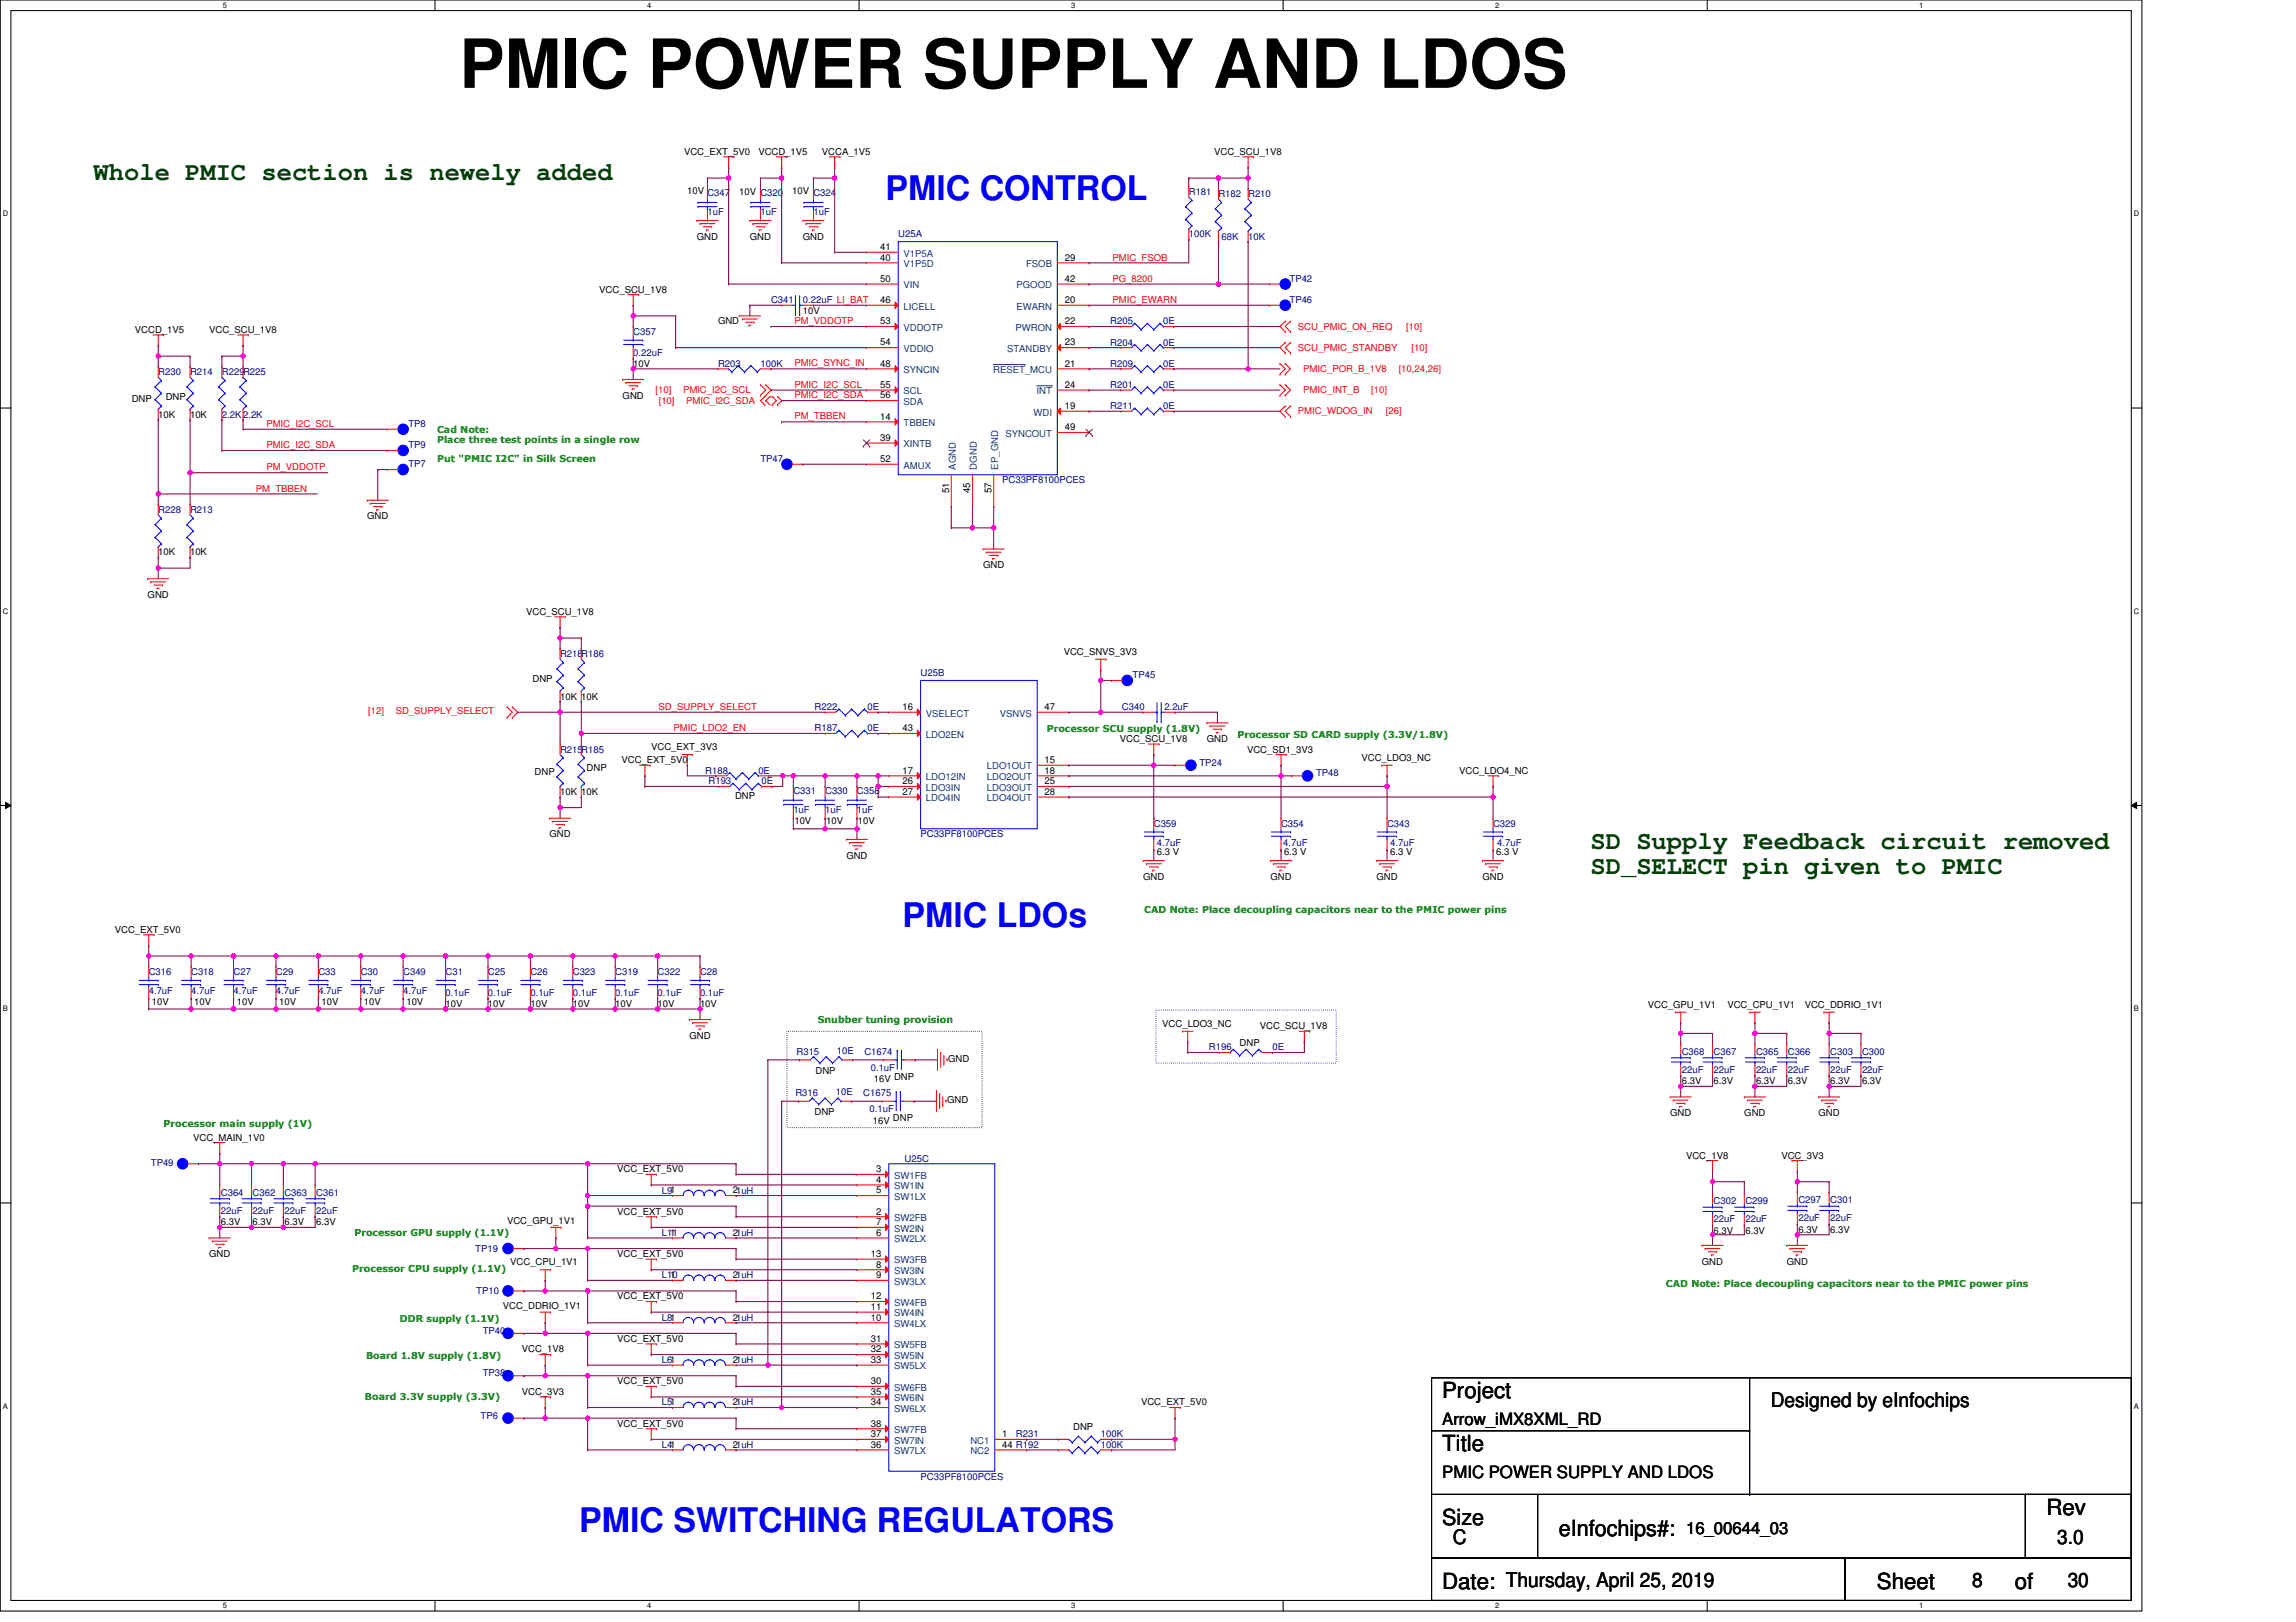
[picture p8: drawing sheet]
<svg xmlns="http://www.w3.org/2000/svg" width="297mm" height="210mm" viewBox="0 0 297 210" stroke-linecap="round" stroke-linejoin="round" font-family="sans-serif">
<defs><g id="words">
<text font-size="8.8" x="59.4" y="11.4">PMIC POWER SUPPLY AND LDOS</text>
<g font-size="4.4" fill="#00f">
<text x="114.6" y="25.9">PMIC CONTROL</text>
<text x="116.8" y="120">PMIC LDOs</text>
<text x="74.9" y="198.2">PMIC SWITCHING REGULATORS</text>
</g>
<g font-size="3.3" fill="#004000">
<text x="12.1" y="23.3">Whole PMIC section is newely added</text>
<text x="205.8" y="109.9">SD Supply Feedback circuit removed</text>
<text x="205.8" y="113.2">SD_SELECT pin given to PMIC</text>
</g>
<g font-size="2.9">
<text x="186.6" y="180.9">Project</text>
<text x="186.6" y="187.8">Title</text>
<text x="186.6" y="197.4">Size</text>
<text x="264.8" y="196">Rev</text>
<text x="201.7" y="198.7">eInfochips#:</text>
<text x="186.6" y="205.6">Date: Thursday, April 25, 2019</text>
<text x="242.8" y="205.6">Sheet</text>
<text x="260.6" y="205.6">of</text>
</g>
<g font-size="2.6">
<text x="229.1" y="182">Designed by eInfochips</text>
<text x="187.9" y="199.9">C</text>
<text x="266.1" y="199.9">3.0</text>
<text x="255.2" y="205.4">8</text>
<text x="267.5" y="205.4">30</text>
</g>
<g font-size="2.2">
<text x="186.6" y="184.4">Arrow_iMX8XML_RD</text>
<text x="186.6" y="191.3">PMIC POWER SUPPLY AND LDOS</text>
<text x="218.1" y="198.5">16_00644_03</text>
</g>
<g font-size="1.2">
<text x="88.5" y="20">VCC_EXT_5V0</text>
<text x="98.1" y="20">VCCD_1V5</text>
<text x="106.3" y="20">VCCA_1V5</text>
<text x="157.1" y="20">VCC_SCU_1V8</text>
<text x="88.9" y="25.1">10V C347</text>
<text x="95.6" y="25.2">10V C320</text>
<text x="102.5" y="25.1">10V C324</text>
<text x="90.2" y="31">GND</text>
<text x="97" y="31">GND</text>
<text x="103.9" y="31">GND</text>
<text x="113.9" y="32.4">41</text>
<text x="113.9" y="33.7">40</text>
<text x="137.7" y="33.7">29</text>
<text x="77.5" y="37.9">VCC_SCU_1V8</text>
<text x="92.9" y="42">GND</text>
<text x="103.9" y="40.6">10V</text>
<text x="113.9" y="42">53</text>
<text x="113.9" y="36.5">50</text>
<text x="113.9" y="39.2">46</text>
<text x="137.7" y="42">22</text>
<text x="137.7" y="39.2">20</text>
<text x="137.7" y="36.5">42</text>
<text x="17.5" y="43.1">VCCD_1V5</text>
<text x="27.1" y="43.1">VCC_SCU_1V8</text>
<text x="81.9" y="47.5">10V</text>
<text x="113.9" y="44.7">54</text>
<text x="113.9" y="47.5">48</text>
<text x="137.7" y="47.5">21</text>
<text x="137.7" y="44.7">23</text>
<text x="17" y="52">DNP</text>
<text x="21.4" y="51.7">DNP</text>
<text x="80.6" y="51.6">GND</text>
<text x="113.9" y="50.2">55</text>
<text x="113.9" y="51.6">56</text>
<text x="137.7" y="50.2">24</text>
<text x="137.7" y="52.9">19</text>
<text x="20.5" y="54.1">10K</text>
<text x="24.6" y="54.1">10K</text>
<text x="113.9" y="59.8">52</text>
<text x="113.9" y="54.3">14</text>
<text x="113.9" y="57.1">39</text>
<text x="137.7" y="55.7">49</text>
<text x="122.8" y="63.8" transform="rotate(-90 122.8 63.8)">51</text>
<text x="125.5" y="63.8" transform="rotate(-90 125.5 63.8)">45</text>
<text x="128.3" y="63.8" transform="rotate(-90 128.3 63.8)">57</text>
<text x="20.5" y="71.9">10K</text>
<text x="24.6" y="71.9">10K</text>
<text x="47.5" y="67.2">GND</text>
<text x="19.1" y="77.4">GND</text>
<text x="127.2" y="73.5">GND</text>
<text x="68.1" y="79.6">VCC_SCU_1V8</text>
<text x="68.9" y="88.2">DNP</text>
<text x="137.6" y="84.8">VCC_SNVS_3V3</text>
<text x="72.5" y="90.5">10K 10K</text>
<text x="116.8" y="94.6">43</text>
<text x="116.8" y="91.9">16</text>
<text x="135.1" y="91.9">47</text>
<text x="69.2" y="100.3">DNP</text>
<text x="75.9" y="99.7">DNP</text>
<text x="80.4" y="98.8">VCC_EXT_5V0</text>
<text x="84.3" y="97.1">VCC_EXT_3V3</text>
<text x="116.8" y="100.1">17</text>
<text x="116.8" y="101.5">26</text>
<text x="135.1" y="98.7">15</text>
<text x="135.1" y="100.1">18</text>
<text x="135.1" y="101.5">25</text>
<text x="144.9" y="96">VCC_SCU_1V8</text>
<text x="156.1" y="96">GND</text>
<text x="161.3" y="97.4">VCC_SD1_3V3</text>
<text x="176.1" y="98.5">VCC_LDO3_NC</text>
<text x="188.8" y="100.1">VCC_LDO4_NC</text>
<text x="72.5" y="102.9">10K 10K</text>
<text x="95.1" y="103.4">DNP</text>
<text x="102.8" y="106.6">10V</text>
<text x="106.9" y="106.6">10V</text>
<text x="111" y="106.6">10V</text>
<text x="116.8" y="102.9">27</text>
<text x="135.1" y="102.9">28</text>
<text x="71.1" y="108.4">GND</text>
<text x="109.5" y="111.1">GND</text>
<text x="147.9" y="113.8">GND</text>
<text x="149.7" y="110.7">6.3 V</text>
<text x="164.4" y="113.8">GND</text>
<text x="166.1" y="110.7">6.3 V</text>
<text x="178.1" y="113.8">GND</text>
<text x="179.9" y="110.7">6.3 V</text>
<text x="191.8" y="113.8">GND</text>
<text x="193.6" y="110.7">6.3 V</text>
<text x="14.9" y="120.7">VCC_EXT_5V0</text>
<text x="19.7" y="130">10V</text>
<text x="25.1" y="130">10V</text>
<text x="30.6" y="130">10V</text>
<text x="36.1" y="130">10V</text>
<text x="41.6" y="130">10V</text>
<text x="47.1" y="130">10V</text>
<text x="52.6" y="130">10V</text>
<text x="57.6" y="130.3">10V</text>
<text x="63.1" y="130.3">10V</text>
<text x="68.6" y="130.3">10V</text>
<text x="74.1" y="130.3">10V</text>
<text x="79.6" y="130.3">10V</text>
<text x="85.1" y="130.3">10V</text>
<text x="90.6" y="130.3">10V</text>
<text x="213.2" y="130.4">VCC_GPU_1V1</text>
<text x="223.5" y="130.4">VCC_CPU_1V1</text>
<text x="233.5" y="130.4">VCC_DDRIO_1V1</text>
<text x="89.2" y="134.4">GND</text>
<text x="122.7" y="137.4">GND</text>
<text x="150.4" y="132.9">VCC_LDO3_NC</text>
<text x="160.4" y="135.4">DNP</text>
<text x="163" y="133.2">VCC_SCU_1V8</text>
<text x="105.5" y="139">DNP</text>
<text x="113.1" y="140">16V DNP</text>
<text x="122.5" y="142.8">GND</text>
<text x="217.6" y="140.3">6.3V</text>
<text x="221.7" y="140.3">6.3V</text>
<text x="227.2" y="140.3">6.3V</text>
<text x="231.3" y="140.3">6.3V</text>
<text x="236.8" y="140.3">6.3V</text>
<text x="240.9" y="140.3">6.3V</text>
<text x="25" y="147.6">VCC_MAIN_1V0</text>
<text x="105.4" y="144.3">DNP</text>
<text x="112.9" y="145.4">16V DNP</text>
<text x="216.1" y="144.4">GND</text>
<text x="218.1" y="149.9">VCC_1V8</text>
<text x="225.7" y="144.4">GND</text>
<text x="230.5" y="149.9">VCC_3V3</text>
<text x="235.3" y="144.4">GND</text>
<text x="79.9" y="151.7">VCC_EXT_5V0</text>
<text x="94.8" y="154.4">21uH</text>
<text x="113.3" y="151.7">3</text>
<text x="113.3" y="153.1">4</text>
<text x="113.3" y="154.4">5</text>
<text x="28.6" y="158.6">6.3V</text>
<text x="32.7" y="158.6">6.3V</text>
<text x="36.8" y="158.6">6.3V</text>
<text x="40.9" y="158.6">6.3V</text>
<text x="65.6" y="158.4">VCC_GPU_1V1</text>
<text x="79.9" y="157.2">VCC_EXT_5V0</text>
<text x="86.7" y="159.9">1</text>
<text x="94.8" y="159.9">21uH</text>
<text x="113.3" y="157.2">2</text>
<text x="113.3" y="158.6">7</text>
<text x="113.3" y="159.9">6</text>
<text x="221.7" y="159.7">6.3V</text>
<text x="225.8" y="159.7">6.3V</text>
<text x="232.7" y="159.5">6.3V</text>
<text x="236.8" y="159.5">6.3V</text>
<text x="27.1" y="162.7">GND</text>
<text x="66" y="163.6">VCC_CPU_1V1</text>
<text x="79.9" y="162.7">VCC_EXT_5V0</text>
<text x="86.7" y="165.4">1</text>
<text x="94.8" y="165.4">21uH</text>
<text x="112.6" y="162.7">13</text>
<text x="113.3" y="164">8</text>
<text x="113.3" y="165.4">9</text>
<text x="220.2" y="163.6">GND</text>
<text x="231.2" y="163.6">GND</text>
<text x="65.1" y="169.4">VCC_DDRIO_1V1</text>
<text x="79.9" y="168.2">VCC_EXT_5V0</text>
<text x="79.9" y="173.7">VCC_EXT_5V0</text>
<text x="94.8" y="170.9">21uH</text>
<text x="112.6" y="168.2">12</text>
<text x="112.6" y="169.5">11</text>
<text x="112.6" y="173.6">31</text>
<text x="112.6" y="170.9">10</text>
<text x="67.5" y="175">VCC_1V8</text>
<text x="79.9" y="179.1">VCC_EXT_5V0</text>
<text x="94.8" y="176.4">21uH</text>
<text x="112.6" y="175">32</text>
<text x="112.6" y="179.1">30</text>
<text x="112.6" y="176.4">33</text>
<text x="67.5" y="180.5">VCC_3V3</text>
<text x="79.9" y="184.6">VCC_EXT_5V0</text>
<text x="94.8" y="181.9">21uH</text>
<text x="112.6" y="180.5">35</text>
<text x="112.6" y="184.6">38</text>
<text x="112.6" y="186">37</text>
<text x="112.6" y="181.9">34</text>
<text x="129.7" y="186">1</text>
<text x="138.8" y="185">DNP</text>
<text x="147.6" y="181.9">VCC_EXT_5V0</text>
<text x="94.8" y="187.4">21uH</text>
<text x="112.6" y="187.4">36</text>
<text x="129.7" y="187.4">44 R192</text>
</g>
<g font-size="1.2" fill="#000080">
<text x="91.5" y="27.9">1uF</text>
<text x="98.4" y="27.9">1uF</text>
<text x="105.2" y="27.9">1uF</text>
<text x="153.8" y="25.2">R181</text>
<text x="157.6" y="25.5">R182</text>
<text x="161.5" y="25.5">R210</text>
<text x="116.2" y="30.7">U25A</text>
<text x="153.8" y="30.7">100K</text>
<text x="161.5" y="31">10K</text>
<text x="99.8" y="39.2">C341</text>
<text x="103.9" y="39.2">0.22uF LI_BAT</text>
<text x="143.6" y="42">R205</text>
<text x="150.5" y="42">0E</text>
<text x="166.8" y="36.5">TP42</text>
<text x="166.8" y="39.2">TP46</text>
<text x="81.9" y="43.4">C357</text>
<text x="81.9" y="46.1">0.22uF</text>
<text x="92.9" y="47.5">R203</text>
<text x="98.4" y="47.5">100K</text>
<text x="143.6" y="44.7">R204</text>
<text x="143.6" y="47.5">R209</text>
<text x="150.5" y="44.7">0E</text>
<text x="150.5" y="47.5">0E</text>
<text x="20.5" y="48.6">R230</text>
<text x="24.6" y="48.6">R214</text>
<text x="28.7" y="48.6">R229R225</text>
<text x="143.6" y="53">R211</text>
<text x="143.6" y="50.2">R201</text>
<text x="150.5" y="53">0E</text>
<text x="150.5" y="50.2">0E</text>
<text x="28.7" y="54.1">2.2K2.2K</text>
<text x="52.8" y="55.3">TP8</text>
<text x="52.8" y="58">TP9</text>
<text x="98.4" y="59.8">TP47</text>
<text x="52.8" y="60.5">TP7</text>
<text x="129.7" y="62.6">PC33PF8100PCES</text>
<text x="20.5" y="66.4">R228</text>
<text x="24.6" y="66.4">R213</text>
<text x="72.5" y="85">R218R186</text>
<text x="119.1" y="87.5">U25B</text>
<text x="146.5" y="87.8">TP45</text>
<text x="105.4" y="94.6">R187</text>
<text x="105.4" y="91.9">R222</text>
<text x="112.2" y="94.6">0E</text>
<text x="112.2" y="91.9">0E</text>
<text x="145.2" y="91.9">C340</text>
<text x="150.6" y="91.9">2.2uF</text>
<text x="72.5" y="97.4">R215R185</text>
<text x="91.3" y="100.1">R188</text>
<text x="91.7" y="101.5">R193</text>
<text x="98.1" y="100.1">0E</text>
<text x="98.5" y="101.5">0E</text>
<text x="155.2" y="99.2">TP24</text>
<text x="170.3" y="100.4">TP48</text>
<text x="102.6" y="102.7">C331</text>
<text x="102.6" y="105.2">1uF</text>
<text x="106.8" y="102.7">C330</text>
<text x="106.8" y="105.2">1uF</text>
<text x="110.9" y="102.7">C358</text>
<text x="110.9" y="105.2">1uF</text>
<text x="149.3" y="107">C359</text>
<text x="165.7" y="107">C354</text>
<text x="179.4" y="107">C343</text>
<text x="193.2" y="107">C329</text>
<text x="119.1" y="108.4">PC33PF8100PCES</text>
<text x="149.7" y="109.5">4.7uF</text>
<text x="166" y="109.5">4.7uF</text>
<text x="179.9" y="109.5">4.7uF</text>
<text x="193.7" y="109.5">4.7uF</text>
<text x="19.2" y="126.2">C316</text>
<text x="19.2" y="128.7">4.7uF</text>
<text x="24.7" y="126.2">C318</text>
<text x="24.7" y="128.7">4.7uF</text>
<text x="30.2" y="126.2">C27</text>
<text x="30.2" y="128.7">4.7uF</text>
<text x="35.7" y="126.2">C29</text>
<text x="35.7" y="128.7">4.7uF</text>
<text x="41.2" y="126.2">C33</text>
<text x="41.2" y="128.7">4.7uF</text>
<text x="46.7" y="126.2">C30</text>
<text x="46.7" y="128.7">4.7uF</text>
<text x="52.2" y="126.2">C349</text>
<text x="52.2" y="128.7">4.7uF</text>
<text x="57.6" y="126.2">C31</text>
<text x="57.6" y="128.9">0.1uF</text>
<text x="63.1" y="126.2">C25</text>
<text x="63.1" y="128.9">0.1uF</text>
<text x="68.6" y="126.2">C26</text>
<text x="68.6" y="128.9">0.1uF</text>
<text x="74.1" y="126.2">C323</text>
<text x="74.1" y="128.9">0.1uF</text>
<text x="79.6" y="126.2">C319</text>
<text x="79.6" y="128.9">0.1uF</text>
<text x="85.1" y="126.2">C322</text>
<text x="85.1" y="128.9">0.1uF</text>
<text x="90.6" y="126.2">C28</text>
<text x="90.6" y="128.9">0.1uF</text>
<text x="103" y="136.5">R315</text>
<text x="108.3" y="136.3">10E</text>
<text x="111.8" y="136.5">C1674</text>
<text x="156.4" y="135.9">R196</text>
<text x="164.6" y="135.9">0E</text>
<text x="217.6" y="136.5">C368</text>
<text x="221.7" y="136.5">C367</text>
<text x="227.2" y="136.5">C365</text>
<text x="231.3" y="136.5">C366</text>
<text x="236.8" y="136.5">C303</text>
<text x="240.9" y="136.5">C300</text>
<text x="102.9" y="141.8">R316</text>
<text x="108.1" y="141.7">10E</text>
<text x="111.7" y="141.8">C1675</text>
<text x="112.5" y="143.9">0.1uF</text>
<text x="112.6" y="138.5">0.1uF</text>
<text x="217.6" y="138.8">22uF</text>
<text x="221.7" y="138.8">22uF</text>
<text x="227.2" y="138.8">22uF</text>
<text x="231.3" y="138.8">22uF</text>
<text x="236.8" y="138.8">22uF</text>
<text x="240.9" y="138.8">22uF</text>
<text x="19.5" y="150.9">TP49</text>
<text x="28.6" y="154.7">C364</text>
<text x="32.7" y="154.7">C362</text>
<text x="36.8" y="154.7">C363</text>
<text x="40.9" y="154.7">C361</text>
<text x="85.6" y="154.5">L91</text>
<text x="117" y="150.3">U25C</text>
<text x="221.7" y="155.8">C302</text>
<text x="225.8" y="155.8">C299</text>
<text x="232.7" y="155.7">C297</text>
<text x="236.8" y="155.7">C301</text>
<text x="28.6" y="157.1">22uF</text>
<text x="32.7" y="157.1">22uF</text>
<text x="36.8" y="157.1">22uF</text>
<text x="40.9" y="157.1">22uF</text>
<text x="61.5" y="162">TP19</text>
<text x="85.6" y="159.9">L11</text>
<text x="221.7" y="158.2">22uF</text>
<text x="225.8" y="158.2">22uF</text>
<text x="232.7" y="158">22uF</text>
<text x="236.8" y="158">22uF</text>
<text x="61.6" y="167.5">TP10</text>
<text x="85.6" y="165.4">L10</text>
<text x="62.4" y="172.7">TP40</text>
<text x="85.6" y="170.9">L81</text>
<text x="62.4" y="178">TP38</text>
<text x="85.6" y="176.4">L61</text>
<text x="62.2" y="183.7">TP6</text>
<text x="85.6" y="181.9">L51</text>
<text x="131.4" y="186">R231</text>
<text x="142.4" y="186">100K</text>
<text x="85.6" y="187.4">L41</text>
<text x="119.1" y="191.5">PC33PF8100PCES</text>
<text x="142.4" y="187.4">100K</text>
</g>
<g font-size="1.2" fill="#004080">
<text x="116.9" y="33.2">V1P5A</text>
<text x="116.9" y="34.6">V1P5D</text>
<text x="132.7" y="34.6">FSOB</text>
<text x="116.9" y="37.3">VIN</text>
<text x="116.9" y="40.1">LICELL</text>
<text x="131.5" y="37.3">PGOOD</text>
<text x="131.5" y="40.1">EWARN</text>
<text x="116.9" y="45.5">VDDIO</text>
<text x="116.9" y="42.8">VDDOTP</text>
<text x="130.3" y="45.5">STANDBY</text>
<text x="131.4" y="42.8">PWRON</text>
<text x="116.9" y="51">SCL</text>
<text x="116.9" y="52.4">SDA</text>
<text x="116.9" y="48.3">SYNCIN</text>
<text x="128.5" y="48.3">RESET_MCU</text>
<text x="133.7" y="53.8">WDI</text>
<text x="134.1" y="51">INT</text>
<text x="116.9" y="55.1">TBBEN</text>
<text x="116.9" y="57.9">XINTB</text>
<text x="130.1" y="56.5">SYNCOUT</text>
<text x="116.9" y="60.6">AMUX</text>
<text x="123.6" y="60.8" transform="rotate(-90 123.6 60.8)">AGND</text>
<text x="126.4" y="60.8" transform="rotate(-90 126.4 60.8)">DGND</text>
<text x="129.1" y="60.8" transform="rotate(-90 129.1 60.8)">EP_GND</text>
<text x="119.8" y="95.5">LDO2EN</text>
<text x="119.8" y="92.7">VSELECT</text>
<text x="129.3" y="92.7">VSNVS</text>
<text x="119.8" y="101">LDO12IN</text>
<text x="127.7" y="99.6">LDO1OUT</text>
<text x="127.7" y="101">LDO2OUT</text>
<text x="119.8" y="102.3">LDO3IN</text>
<text x="119.8" y="103.7">LDO4IN</text>
<text x="127.7" y="102.3">LDO3OUT</text>
<text x="127.7" y="103.7">LDO4OUT</text>
<text x="115.7" y="152.5">SW1FB</text>
<text x="115.7" y="153.9">SW1IN</text>
<text x="115.7" y="155.3">SW1LX</text>
<text x="115.7" y="158">SW2FB</text>
<text x="115.7" y="159.4">SW2IN</text>
<text x="115.7" y="160.8">SW2LX</text>
<text x="115.7" y="163.5">SW3FB</text>
<text x="115.7" y="164.9">SW3IN</text>
<text x="115.7" y="166.2">SW3LX</text>
<text x="115.7" y="169">SW4FB</text>
<text x="115.7" y="170.4">SW4IN</text>
<text x="115.7" y="171.7">SW4LX</text>
<text x="115.7" y="174.5">SW5FB</text>
<text x="115.7" y="175.8">SW5IN</text>
<text x="115.7" y="180">SW6FB</text>
<text x="115.7" y="177.2">SW5LX</text>
<text x="115.7" y="181.3">SW6IN</text>
<text x="115.7" y="185.4">SW7FB</text>
<text x="115.7" y="182.7">SW6LX</text>
<text x="115.7" y="186.8">SW7IN</text>
<text x="115.7" y="188.2">SW7LX</text>
<text x="125.5" y="186.8">NC1</text>
<text x="125.5" y="188.2">NC2</text>
</g>
<g font-size="1.2" fill="#f00">
<text x="143.9" y="33.7">PMIC_FSOB</text>
<text x="102.8" y="41.9">PM_VDDOTP</text>
<text x="143.9" y="36.5">PG_8200</text>
<text x="143.9" y="39.2">PMIC_EWARN</text>
<text x="102.8" y="47.4">PMIC_SYNC_IN</text>
<text x="167.9" y="42.7">SCU_PMIC_ON_REQ</text>
<text x="167.9" y="45.4">SCU_PMIC_STANDBY</text>
<text x="181.9" y="42.7">[10]</text>
<text x="182.6" y="45.4">[10]</text>
<text x="84.8" y="50.9">[10]</text>
<text x="85.2" y="52.3">[10]</text>
<text x="88.4" y="50.9">PMIC_I2C_SCL</text>
<text x="88.8" y="52.3">PMIC_I2C_SDA</text>
<text x="102.8" y="50.2">PMIC_I2C_SCL</text>
<text x="102.8" y="51.5">PMIC_I2C_SDA</text>
<text x="167.9" y="53.6">PMIC_WDOG_IN</text>
<text x="168.6" y="48.2">PMIC_POR_B_1V8</text>
<text x="168.6" y="50.9">PMIC_INT_B</text>
<text x="177.4" y="50.9">[10]</text>
<text x="179.3" y="53.6">[26]</text>
<text x="181" y="48.2">[10,24,26]</text>
<text x="34.5" y="55.2">PMIC_I2C_SCL</text>
<text x="34.5" y="58">PMIC_I2C_SDA</text>
<text x="102.8" y="54.3">PM_TBBEN</text>
<text x="33.1" y="63.6">PM_TBBEN</text>
<text x="34.5" y="60.9">PM_VDDOTP</text>
<text x="47.6" y="92.5">[12]</text>
<text x="51.2" y="92.5">SD_SUPPLY_SELECT</text>
<text x="85.2" y="91.9">SD_SUPPLY_SELECT</text>
<text x="87.1" y="94.6">PMIC_LDO2_EN</text>
</g>
<text font-size="1.2" fill="#0000a0" x="158" y="31">68K</text>
<g font-size="1.2" fill="#008000">
<text x="56.5" y="56.1">Cad Note:</text>
<text x="56.5" y="57.3">Place three test points in a single row</text>
<text x="56.5" y="59.8">Put &quot;PMIC I2C&quot; in Silk Screen</text>
<text x="135.4" y="94.8">Processor SCU supply (1.8V)</text>
<text x="160.1" y="95.5">Processor SD CARD supply (3.3V/1.8V)</text>
<text x="148" y="118.1">CAD Note: Place decoupling capacitors near to the PMIC power pins</text>
<text x="105.8" y="132.4">Snubber tuning provision</text>
<text x="21.2" y="145.8">Processor main supply (1V)</text>
<text x="45.8" y="159.9">Processor GPU supply (1.1V)</text>
<text x="45.6" y="164.6">Processor CPU supply (1.1V)</text>
<text x="215.5" y="166.5">CAD Note: Place decoupling capacitors near to the PMIC power pins</text>
<text x="51.7" y="171">DDR supply (1.1V)</text>
<text x="47.4" y="175.8">Board 1.8V supply (1.8V)</text>
<text x="47.2" y="181.2">Board 3.3V supply (3.3V)</text>
</g>
<g font-size="1">
<text x="28.8" y="1">5</text>
<text x="83.7" y="1">4</text>
<text x="138.6" y="1">3</text>
<text x="193.4" y="1">2</text>
<text x="248.3" y="1">1</text>
<text x=".4" y="28">D</text>
<text x="276.1" y="28">D</text>
<text x=".4" y="79.4">C</text>
<text x="276.1" y="79.4">C</text>
<text x=".4" y="130.8">B</text>
<text x="276.1" y="130.8">B</text>
<text x=".4" y="182.3">A</text>
<text x="276.1" y="182.3">A</text>
<text x="28.8" y="208.1">5</text>
<text x="83.7" y="208.1">4</text>
<text x="138.6" y="208.1">3</text>
<text x="193.4" y="208.1">2</text>
<text x="248.3" y="208.1">1</text>
</g>
</g></defs>
<path d="M0 0h277.1v208.5h-277.1zM1.4 1.4h274.3v205.7h-274.3z" fill="none" stroke="#000" stroke-width=".13"/>
<g fill="#fff">
<path d="M28.8 .1h.6v1.1h-.6z"/>
<path d="M28.8 207.3h.6v1.1h-.6z"/>
</g>
<path d="M56.3 0v1.4M56.3 207.1v1.4" fill="none" stroke="#000" stroke-width=".13"/>
<g fill="#fff">
<path d="M83.7 .1h.6v1.1h-.6z"/>
<path d="M83.7 207.3h.6v1.1h-.6z"/>
</g>
<path d="M111.1 0v1.4M111.1 207.1v1.4" fill="none" stroke="#000" stroke-width=".13"/>
<g fill="#fff">
<path d="M138.6 .1h.5v1.1h-.5z"/>
<path d="M138.6 207.3h.5v1.1h-.5z"/>
</g>
<path d="M166 0v1.4M166 207.1v1.4" fill="none" stroke="#000" stroke-width=".13"/>
<g fill="#fff">
<path d="M193.4 .1h.6v1.1h-.6z"/>
<path d="M193.4 207.3h.6v1.1h-.6z"/>
</g>
<path d="M220.9 0v1.4M220.9 207.1v1.4" fill="none" stroke="#000" stroke-width=".13"/>
<g fill="#fff">
<path d="M248.3 .1h.5v1.1h-.5z"/>
<path d="M248.3 207.3h.5v1.1h-.5z"/>
<path d="M.4 27.1h.7v1.1h-.7z"/>
<path d="M276.1 27.1h.7v1.1h-.7z"/>
<path d="M.4 78.5h.7v1.1h-.7z"/>
<path d="M276.1 78.5h.7v1.1h-.7z"/>
</g>
<path d="M0 52.8h1.4M275.7 52.8h1.4" fill="none" stroke="#000" stroke-width=".13"/>
<g fill="#fff">
<path d="M.4 130h.6v1.1h-.6z"/>
<path d="M276.1 130h.6v1.1h-.6z"/>
</g>
<path d="M0 104.2h1.4M.7 103.8l.7 .4-.7 .4zM275.7 104.2l.7-.4v.8zM275.7 104.2h1.4" fill="none" stroke="#000" stroke-width=".13"/>
<path d="M.7 103.8l.7 .4-.7 .4zM275.7 104.2l.7-.4v.8z" fill="#000"/>
<g fill="#fff">
<path d="M.4 181.4h.6v1.1h-.6z"/>
<path d="M276.1 181.4h.6v1.1h-.6z"/>
</g>
<path d="M0 155.7h1.4M275.7 155.7h1.4M185.2 178.3h90.5v15.1h-90.5zM226.4 178.3v15.1M185.2 193.4h13.7v8.2h-13.7zM185.2 185.2h41.2M198.9 193.4h76.8v8.2h-76.8zM226.4 193.4h.1M226.4 185.2h.1M262 193.4h13.7v8.2h-13.7zM185.2 201.6h53.5v5.5h-53.5zM238.7 201.6h37v5.5h-37z" fill="none" stroke="#000" stroke-width=".13"/>
<path d="M149.5 130.7h23.4v6.9h-23.4z" fill="none" stroke="#00f" stroke-width=".13" stroke-dasharray="0 .3"/>
<path d="M101.8 133.5h25.3v12.4h-25.3z" fill="none" stroke="#000" stroke-width=".13" stroke-dasharray="0 .3"/>
<g fill="none" stroke="#f00" stroke-width=".13">
<path d="M81.2 38.1h1.4M81.9 39.5h.1M81.9 38.1v1.4M82.6 38.1h.1M90.2 28.5h.1M90.2 28.5h2.7M90.6 28.9h.1M90.6 28.9h1.9M91 29.3h1.1M91.4 29.8h.1M91.4 29.8h.3M92.1 29.3h.1"/>
<path d="M93.6 20.3h1.4M94.3 21.7h.1M94.3 20.3v1.4M95 20.3h.1M97 28.5h.1M97 28.5h2.8M97.4 28.9h.1M97.4 28.9h1.9M97.8 29.3h1.1M98.2 29.8h.1M98.2 29.8h.3M98.9 29.3h.1"/>
<path d="M100.4 20.3h1.4M101.1 21.7h.1M101.1 20.3v1.4M101.8 20.3h.1M103.9 28.5h.1M103.9 28.5h2.7M104.3 28.9h.1M104.3 28.9h1.9M104.7 29.3h1.1M105.1 29.8h.1M105.1 29.8h.3M105.8 29.3h.1"/>
<path d="M107.3 20.3h1.4M108 21.7h.1M108 20.3v1.4M108.7 20.3h.1M160.8 20.3h1.4M161.5 21.7h.1M161.5 20.3v1.4M162.2 20.3h.1M19.8 43.3h1.4M20.5 44.7h.1M20.5 43.3v1.4M21.2 43.3h.1"/>
<path d="M30.8 43.3h1.3M31.4 44.7h.1M31.4 43.3v1.4M32.1 43.3h.1M80.6 49.1h.1M80.6 49.1h2.7M81 49.5h.1M81 49.5h1.9M81.4 49.9h1.1M81.8 50.3h.1M81.8 50.3h.3M82.5 49.9h.1"/>
<path d="M95.6 40.9h.1M95.6 40.9h2.8M96.1 41.3h.1M96.1 41.3h1.9M96.5 41.7h1.1M96.9 42.1h.1M96.9 42.1h.2M97.6 41.7h.1M98.4 51.2h.1M98.4 49.8h.1M98.4 49.8l.7 .7-.7 .7M98.9 52.4h.1"/>
<path d="M98.9 51.3h.1M98.9 51.3l-.5 .5 .5 .6M99.1 51.8h.1M99.1 49.8h.1M99.1 51.2h.1M99.1 51.8l.5 .6M99.1 49.8l.7 .7-.7 .7M99.6 51.3h.1M99.6 51.3l-.5 .5M99.9 51.3h.1M99.9 52.4h.1M99.9 51.3l.5 .5-.5 .6"/>
<path d="M100.6 51.3h.1M100.6 52.4h.1M100.6 51.3l.5 .5-.5 .6M145 42.2h.1M145 42.2h1.4M150.5 42.2h1.4M151.9 42.2h.1M165.6 47h.1M165.6 48.4h.1M165.6 49.8h.1M165.6 51.2h.1M165.6 47l.7 .7-.7 .7"/>
<path d="M165.6 49.8l.7 .7-.7 .7M166.3 41.6h.1M166.3 42.9h.1M166.3 44.3h.1M166.3 45.7h.1M166.3 52.5h.1M166.3 53.9h.1M166.3 47h.1M166.3 48.4h.1M166.3 49.8h.1M166.3 51.2h.1M166.3 41.6l-.7 .6 .7 .7"/>
<path d="M166.3 44.3l-.7 .7 .7 .7M166.3 52.5l-.7 .7 .7 .7M166.3 47l.7 .7-.7 .7M166.3 49.8l.7 .7-.7 .7M167 42.9h.1M167 41.6h.1M167 45.7h.1M167 44.3h.1M167 53.9h.1M167 52.5h.1M167 41.6l-.7 .6 .7 .7M167 44.3l-.7 .7 .7 .7"/>
<path d="M167 52.5l-.7 .7 .7 .7M19.1 74.9h.1M19.1 74.9h2.7M19.5 75.3h.1M19.5 75.3h1.9M19.9 75.7h1.1M20.3 76.1h.1M20.3 76.1h.3M21 75.7h.1M47.5 64.7h.1M47.5 64.7h2.7M47.9 65.2h.1"/>
<path d="M47.9 65.2h1.9M48.3 65.6h1.1M48.7 66h.1M48.7 66h.3M49.4 65.6h.1M71.8 79.8h1.3M72.5 79.8v1.4M73.1 79.8h.1M127.2 71.1h.1M127.2 71.1h2.7M127.6 71.5h.1M127.6 71.5h1.9"/>
<path d="M128 71.9h1.1M128.4 72.3h.1M128.4 72.3h.3M129.1 71.9h.1M65.6 92.9h.1M65.6 91.5h.1M65.6 91.5l.7 .7-.7 .7M66.3 91.5h.1M66.3 92.9h.1M66.3 91.5l.7 .7-.7 .7M72.5 81.2h.1M82.7 99h1.4"/>
<path d="M83.4 99v1.4M84.1 99h.1M88.2 97.7h1.4M88.9 99h.1M88.9 97.7v1.3M89.6 97.7h.1M141.7 85.3h1.4M142.4 86.7h.1M142.4 85.3v1.4M143.1 85.3h.1M148.6 96.3h1.4M149.3 97.7h.1"/>
<path d="M149.3 96.3v1.4M150 96.3h.1M156.1 93.5h.1M156.1 93.5h2.8M156.5 94h.1M156.5 94h2M156.9 94.4h1.1M157.4 94.8h.1M157.4 94.8h.2M158 94.4h.1M165 97.7h1.4M165.7 99h.1"/>
<path d="M165.7 97.7v1.3M166.4 97.7h.1M178.8 99h.1M178.8 99h1.3M179.4 99v1.4M71.1 105.9h.1M71.1 105.9h2.7M71.5 106.3h.1M71.5 106.3h1.9M71.9 106.7h1.1M72.3 107.1h.1M72.3 107.1h.3"/>
<path d="M73 106.7h.1M83.4 100.4h.1M93 101.8h.1M93 101.8h1.4M98.5 101.8h1.4M99.9 101.8h.1M109.5 108.6h.1M109.5 108.6h2.7M109.9 109h.1M109.9 109h1.9M110.3 109.5h1.1M110.7 109.9h.1"/>
<path d="M110.7 109.9h.3M111.4 109.5h.1M147.9 111.4h.1M147.9 111.4h2.7M148.3 111.8h.1M148.3 111.8h1.9M148.7 112.2h1.1M149.1 112.6h.1M149.1 112.6h.3M149.8 112.2h.1M164.4 111.4h.1M164.4 111.4h2.7"/>
<path d="M164.8 111.8h.1M164.8 111.8h1.9M165.2 112.2h1.1M165.6 112.6h.1M165.6 112.6h.3M166.3 112.2h.1M178.1 111.4h.1M178.1 111.4h2.7M178.5 111.8h.1M178.5 111.8h1.9M178.9 112.2h1.1M179.3 112.6h.1"/>
<path d="M179.3 112.6h.3M179.4 100.4h.1M179.4 105.9h.1M179.4 110h.1M179.4 105.9v1.4M179.4 108.6v1.4M180 112.2h.1M191.8 111.4h.1M191.8 111.4h2.7M192.2 111.8h.1M192.2 111.8h1.9M192.5 100.4h1.3"/>
<path d="M192.6 112.2h1.1M193 112.6h.1M193 112.6h.3M193.2 101.8h.1M193.2 100.4v1.4M193.7 112.2h.1M193.8 100.4h.1M18.6 121h1.3M19.2 122.3h.1M19.2 121v1.3M19.9 121h.1M74.1 125.1h.1"/>
<path d="M74.1 129.2h.1M74.1 125.1v1.4M74.1 127.8v1.4M79.6 125.1h.1M79.6 129.2h.1M79.6 125.1v1.4M79.6 127.8v1.4M89.2 131.9h.1M89.2 131.9h2.7M89.6 132.4h.1M89.6 132.4h1.9M90 132.8h1.1"/>
<path d="M90.4 133.2h.1M90.4 133.2h.3M91.1 132.8h.1M103.5 137.2h.1M103.5 137.2h1.3M108.9 137.2h1.4M110.3 137.2h.1M121.3 135.8h.1M121.3 135.8v2.7M121.7 136.2h.1M121.7 136.2v1.9M122.1 137.7h.1"/>
<path d="M122.1 136.6v1.1M122.5 137h.1M122.5 137v.3M153 133.5h.1M153 133.5h1.3M153.7 134.8h.1M153.7 133.5v1.3M168.1 133.5h1.3M168.7 134.8h.1M168.7 133.5v1.3M169.4 133.5h.1M216.8 131h.1"/>
<path d="M216.8 131h1.3M217.4 132.4h.1M217.4 131v1.4M226.4 131h.1M226.4 131h1.3M227 132.4h.1M227 135.1h.1M227 139.2h.1M227 131v1.4M227 135.1v1.4M227 137.8v1.4M236 131h.1"/>
<path d="M236 131h1.3M236.6 132.4h.1M236.6 131v1.4M27.7 147.9h.1M27.7 147.9h1.4M28.4 149.2h.1M28.4 147.9v1.3M32.5 153.3h.1M32.5 157.5h.1M32.5 153.3v1.4M32.5 156.1v1.4M71.2 158.8h1.4"/>
<path d="M71.9 158.8v1.4M72.6 158.8h.1M83.6 152h1.3M83.6 157.5h1.3M84.3 153.3h.1M84.3 158.8h.1M84.3 152v1.3M84.3 157.5v1.3M84.9 152h.1M84.9 157.5h.1M121.2 141.1h.1M121.2 141.1v2.8"/>
<path d="M121.6 141.5h.1M121.6 141.5v2M122 143.1h.1M122 142v1.1M122.4 142.4h.1M122.4 142.4v.2M216.1 142h.1M216.1 142h2.7M216.5 142.4h.1M216.5 142.4h1.9M216.9 142.8h1.1M217.3 143.2h.1"/>
<path d="M217.3 143.2h.3M218 142.8h.1M220.9 150.2h.1M220.9 150.2h1.3M221.6 151.6h.1M221.6 150.2v1.4M225.7 142h.1M225.7 142h2.7M226.1 142.4h.1M226.1 142.4h1.9M226.5 142.8h1.1M226.9 143.2h.1"/>
<path d="M226.9 143.2h.3M227.6 142.8h.1M231.8 150.2h.1M231.8 150.2h1.4M232.5 151.6h.1M232.5 150.2v1.4M235.3 142h.1M235.3 142h2.7M235.7 142.4h.1M235.7 142.4h1.9M236.1 142.8h1.1M236.5 143.2h.1"/>
<path d="M236.5 143.2h.3M237.2 142.8h.1M27.1 160.2h.1M27.1 160.2h2.7M27.5 160.6h.1M27.5 160.6h1.9M27.9 161h1.1M28.3 161.4h.1M28.3 161.4h.3M29 161h.1M69.9 164.3h1.3M69.9 169.8h1.3"/>
<path d="M69.9 175.3h1.3M70.5 165.7h.1M70.5 171.2h.1M70.5 176.7h.1M70.5 164.3v1.4M70.5 169.8v1.4M70.5 175.3v1.4M71.2 164.3h.1M71.2 169.8h.1M71.2 175.3h.1M71.9 160.2h.1M83.6 162.9h1.3"/>
<path d="M83.6 168.4h1.3M83.6 173.9h1.3M83.6 179.4h1.3M84.3 164.3h.1M84.3 169.8h.1M84.3 175.3h.1M84.3 162.9v1.4M84.3 168.4v1.4M84.3 173.9v1.4M84.3 179.4v1.4M84.9 162.9h.1M84.9 168.4h.1"/>
<path d="M84.9 173.9h.1M84.9 179.4h.1M87 165.7h.1M87 165.7h1.4M93.9 165.7h1.3M95.2 165.7h.1M220.2 161.2h.1M220.2 161.2h2.7M220.6 161.6h.1M220.6 161.6h1.9M221 162h1.1M221.4 162.4h.1"/>
<path d="M221.4 162.4h.3M222.1 162h.1M231.2 161.2h.1M231.2 161.2h2.7M231.6 161.6h.1M231.6 161.6h1.9M232 162h1.1M232.4 162.4h.1M232.4 162.4h.3M233.1 162h.1M69.9 180.8h1.3M70.5 182.1h.1"/>
<path d="M70.5 180.8v1.3M71.2 180.8h.1M83.6 184.9h1.3M84.3 180.8h.1M84.3 186.3h.1M84.3 184.9v1.4M84.9 184.9h.1M136.9 187.6h.1M136.9 187.6h1.4M142.4 187.6h1.4M143.8 187.6h.1M151.3 182.1h1.4"/>
<path d="M152 183.5h.1M152 182.1v1.4M152.7 182.1h.1"/>
</g>
<g fill="none" stroke="#00f" stroke-width=".13">
<path d="M146.8 41.8h.1M146.8 41.8l-.4 .4M146.8 41.8l.8 .9M147.6 42.7h.1M148.4 41.8h.1M148.4 41.8l-.8 .9M148.4 41.8l.9 .9M149.3 42.7h.1M150.1 41.8h.1M150.1 41.8l-.8 .9M150.1 41.8l.4 .4M150.5 42.2h.1"/>
<path d="M94.8 101.4h.1M94.8 101.4l-.4 .4M94.8 101.4l.8 .8M95.6 102.2h.1M96.5 101.4h.1M96.5 101.4l-.9 .8M96.5 101.4l.8 .8M97.3 102.2h.1M98.1 101.4h.1M98.1 101.4l-.8 .8M98.1 101.4l.4 .4M98.5 101.8h.1"/>
<path d="M178.2 108.2h2.5M178.2 107.7h2.5M179.4 108.2h.1M179.4 107.7h.1M179.4 107.3v.4M179.4 108.2v.4M180.7 108.2h.1M180.7 107.7h.1M72.9 127.4h2.4M72.9 126.9h2.4M74.1 127.4h.1M74.1 126.9h.1"/>
<path d="M74.1 126.5v.4M74.1 127.4v.4M75.3 127.4h.1M75.3 126.9h.1M78.4 127.4h2.4M78.4 126.9h2.4M79.6 127.4h.1M79.6 126.9h.1M79.6 126.5v.4M79.6 127.4v.4M80.8 127.4h.1M80.8 126.9h.1"/>
<path d="M105.2 136.7h.1M105.2 136.7l-.4 .5M105.2 136.7l.9 .9M106.1 137.6h.1M106.9 136.7h.1M106.9 136.7l-.8 .9M106.9 136.7l.8 .9M107.7 137.6h.1M108.5 136.7h.1M108.5 136.7l-.8 .9M108.5 136.7l.4 .5M108.9 137.2h.1"/>
<path d="M225.8 137.4h2.5M225.8 136.9h2.5M227 137.4h.1M227 136.9h.1M227 136.5v.4M227 137.4v.4M228.3 137.4h.1M228.3 136.9h.1M31.3 155.7h2.5M31.3 155.1h2.5M32.5 155.7h.1M32.5 155.1h.1"/>
<path d="M32.5 154.7v.4M32.5 155.7v.4M33.8 155.7h.1M33.8 155.1h.1M88.4 165.7a.68 .68 0 0 1 .7-.7 .68 .68 0 0 1 .6 .7M89.7 165.7a.68 .68 0 0 1 .7-.7 .68 .68 0 0 1 .7 .7 .68 .68 0 0 1 .7-.7 .68 .68 0 0 1 .7 .7 .68 .68 0 0 1 .7-.7 .68 .68 0 0 1 .6 .7M138.3 187.6h.1M138.3 187.6l.4 .4M138.7 188h.1M139.5 187.2h.1M139.5 187.2l.9 .8M139.5 187.2l-.8 .8"/>
<path d="M140.4 188h.1M141.2 187.2h.1M141.2 187.2l.8 .8M141.2 187.2l-.8 .8M142 188h.1M142.4 187.6l-.4 .4"/>
</g>
<circle cx="65.7" cy="178" r=".68" fill="#00f"/>
<g fill="none" stroke="#00f" stroke-width=".13">
<path d="M80.7 44.6h2.5M80.7 44h2.5M81.9 44.6h.1M81.9 44h.1M81.9 43.6v.4M81.9 44.6v.4M83.2 44.6h.1M83.2 44h.1M149.3 92.2h.4M149.7 93.4h.1M149.7 92.2h.1M149.7 90.9v2.5"/>
<path d="M150.2 93.4h.1M150.2 92.2h.1M150.2 90.9v2.5M150.2 92.2h.4M229.9 137.4h2.5M229.9 136.9h2.5M231.2 137.4h.1M231.2 136.9h.1M231.2 136.5v.4M231.2 137.4v.4M232.4 137.4h.1M232.4 136.9h.1"/>
<circle cx="65.7" cy="178" r=".68"/>
</g>
<g fill="none" stroke="#f00" stroke-width=".13">
<path d="M81.9 42.2h.1M81.9 46.4h.1M81.9 42.2v1.4M81.9 45v1.4M147.9 92.2h.1M147.9 92.2h1.4M150.6 92.2h1.4M152 92.2h.1M231.2 135.1h.1M231.2 139.2h.1M231.2 135.1v1.4M231.2 137.8v1.4"/>
<path d="M66.4 178h1.4M67.8 178h.1"/>
</g>
<circle cx="65.7" cy="172.5" r=".68" fill="#00f"/>
<g fill="none" stroke="#00f" stroke-width=".13">
<path d="M146.8 52.8h.1M146.8 52.8l-.4 .4M146.8 52.8l.8 .8M147.6 53.6h.1M148.4 52.8h.1M148.4 52.8l-.8 .8M148.4 52.8l.9 .8M149.3 53.6h.1M150.1 52.8h.1M150.1 52.8l-.8 .8M150.1 52.8l.4 .4M150.5 53.2h.1"/>
<path d="M108.5 94.5h.1M108.5 94.5l-.4 .4M108.5 94.5l.9 .8M109.4 95.3h.1M110.2 94.5h.1M110.2 94.5l-.8 .8M110.2 94.5l.8 .8M111 95.3h.1M111.8 94.5h.1M111.8 94.5l-.8 .8M111.8 94.5l.4 .4M112.2 94.9h.1"/>
<path d="M83.8 127.4h2.5M83.8 126.9h2.5M85.1 127.4h.1M85.1 126.9h.1M85.1 126.5v.4M85.1 127.4v.4M86.3 127.4h.1M86.3 126.9h.1M105.1 142.1h.1M105.1 142.1l-.4 .4M105.1 142.1l.8 .8M105.9 142.9h.1"/>
<path d="M106.8 142.1h.1M106.8 142.1l-.9 .8M106.8 142.1l.8 .8M107.6 142.9h.1M108.4 142.1h.1M108.4 142.1l-.8 .8M108.4 142.1l.4 .4M108.8 142.5h.1M231.3 156.6h2.5M231.3 156.1h2.5M232.5 156.6h.1M232.5 156.1h.1"/>
<path d="M232.5 155.7v.4M232.5 156.6v.4M233.8 156.6h.1M233.8 156.1h.1"/>
<circle cx="65.7" cy="172.5" r=".68"/>
</g>
<g fill="none" stroke="#f00" stroke-width=".13">
<path d="M145 53.2h.1M145 53.2h1.4M150.5 53.2h1.4M151.9 53.2h.1M106.8 94.9h.1M106.8 94.9h1.3M112.2 94.9h1.4M113.6 94.9h.1M85.1 125.1h.1M85.1 129.2h.1M85.1 125.1v1.4M85.1 127.8v1.4"/>
<path d="M103.3 142.5h.1M103.3 142.5h1.4M108.8 142.5h1.4M110.2 142.5h.1M232.5 154.3h.1M232.5 158.4h.1M232.5 154.3v1.4M232.5 157v1.4M66.4 172.5h1.4M67.8 172.5h.1"/>
</g>
<circle cx="23.6" cy="150.6" r=".68" fill="#00f"/>
<g fill="none" stroke="#00f" stroke-width=".13">
<path d="M116.2 31.3h20.6v30.1h-20.6z"/>
<circle cx="23.6" cy="150.6" r=".68"/>
</g>
<path d="M24.3 150.6h1.4M25.7 150.6h.1" fill="none" stroke="#f00" stroke-width=".13"/>
<path d="M115.8 50.1l.4 .4-.4 .4z" fill="#f00"/>
<path d="M112.1 50.5h.1M112.1 51.8h.1M112.1 45h.1M112.1 50.5h4.1M112.1 51.8h4.1M112.1 45h4.1M115.8 50.1l.4 .4-.4 .4z" fill="none" stroke="#f00" stroke-width=".13"/>
<path d="M115.8 41.8l.4 .4-.4 .5z" fill="#f00"/>
<path d="M112.1 36.8h.1M112.1 36.8h4.1M112.1 42.2h.1M112.1 42.2h4.1M115.8 41.8l.4 .4-.4 .5zM136.8 50.5h4.1M140.9 50.5h.1" fill="none" stroke="#f00" stroke-width=".13"/>
<path d="M134.1 49.9h2M136.1 49.9h.1" fill="none" stroke="#004080" stroke-width=".13"/>
<path d="M137.2 41.8v.9l-.4-.5z" fill="#f00"/>
<path d="M136.8 42.2h4.1M136.8 47.7h4.1M137.2 41.8v.9l-.4-.5zM140.9 42.2h.1M140.9 47.7h.1" fill="none" stroke="#f00" stroke-width=".13"/>
<path d="M128.5 47.2h4.1M132.6 47.2h.1" fill="none" stroke="#004080" stroke-width=".13"/>
<path d="M136.8 45l.4-.4v.8z" fill="#f00"/>
<g fill="none" stroke="#f00" stroke-width=".13">
<path d="M112.1 32.6h.1M112.1 34h.1M112.1 32.6h4.1M112.1 34h4.1M136.8 34h4.1M136.8 39.5h4.1M140.9 39.5h.1M140.9 34h.1M136.8 45l.4-.4v.8zM136.8 45h4.1M136.8 56h4.1M140.9 45h.1"/>
<path d="M140.9 56h.1M112.1 60.1h.1M112.1 60.1h4.1M123.1 65.6h.1M123.1 61.4v4.2M125.8 65.6h.1M125.8 61.4v4.2M128.6 65.6h.1M128.6 61.4v4.2"/>
</g>
<path d="M140.5 56.4h.1M140.5 55.5l.8 .9M141.3 55.5l-.8 .9M141.3 56.4h.1" fill="none" stroke="#804000" stroke-width=".13"/>
<path d="M115.8 39.1l.4 .4-.4 .4z" fill="#f00"/>
<path d="M112.1 39.5h.1M112.1 39.5h4.1M115.8 39.1l.4 .4-.4 .4zM136.8 36.8h4.1M140.9 36.8h.1" fill="none" stroke="#f00" stroke-width=".13"/>
<path d="M115.8 54.2l.4 .4-.4 .4z" fill="#f00"/>
<path d="M112.1 54.6h.1M112.1 54.6h4.1M115.8 54.2l.4 .4-.4 .4z" fill="none" stroke="#f00" stroke-width=".13"/>
<path d="M137.2 52.8v.8l-.4-.4z" fill="#f00"/>
<path d="M136.8 53.2h4.1M137.2 52.8v.8l-.4-.4zM140.9 53.2h.1" fill="none" stroke="#f00" stroke-width=".13"/>
<path d="M115.8 56.9l.4 .4-.4 .4z" fill="#f00"/>
<path d="M112.1 57.3h.1M112.1 57.3h4.1M115.8 56.9l.4 .4-.4 .4z" fill="none" stroke="#f00" stroke-width=".13"/>
<path d="M111.7 57.8h.1M111.7 56.9l.8 .9M112.5 56.9l-.8 .9M112.5 57.8h.1" fill="none" stroke="#804000" stroke-width=".13"/>
<path d="M115.8 47.3l.4 .4-.4 .4z" fill="#f00"/>
<g fill="none" stroke="#f00" stroke-width=".13">
<path d="M105.2 24.4h.1M105.2 28.5h.1M105.2 24.4v1.4M105.2 27.2v1.3M20.5 47.5h.1M20.5 54.3h.1M20.5 47.5v1.3M20.5 52.9v1.4M112.1 47.7h.1M112.1 47.7h4.1M115.8 47.3l.4 .4-.4 .4zM72.5 83.9h.1"/>
<path d="M72.5 90.8h.1M72.5 83.9v1.4M72.5 89.4v1.4M114.2 142.5h.1M114.2 142.5h1.3M116.9 142.5h1.4M118.3 142.5h.1M87 176.7h.1M87 176.7h1.4M93.9 176.7h1.3M95.2 176.7h.1"/>
</g>
<g fill="none" stroke="#00f" stroke-width=".13">
<path d="M104 26.7h.1M104 26.2h.1M104 26.7h2.5M104 26.2h2.5M105.2 26.7h.1M105.2 26.2h.1M105.2 25.8v.4M105.2 26.7v.5M20.1 50.1h.1M20.1 51.7h.1M20.1 50.1l.8 .8M20.1 51.7l.8 .8"/>
<path d="M20.5 52.9h.1M20.5 48.8l.4 .4M20.9 49.2h.1M20.9 50.9h.1M20.9 52.5h.1M20.9 49.2l-.8 .9M20.9 50.9l-.8 .8M20.9 52.5l-.4 .4M72 86.6h.1M72 88.2h.1M72 86.6l.9 .8M72 88.2l.9 .8"/>
<path d="M72.5 89.4h.1M72.5 85.3l.4 .4M72.9 85.7h.1M72.9 87.4h.1M72.9 89h.1M72.9 85.7l-.9 .9M72.9 87.4l-.9 .8M72.9 89l-.4 .4M115.5 142.5h.4M115.9 141.3h.1M115.9 142.5h.1M115.9 141.3v2.4"/>
<path d="M116.5 141.3h.1M116.5 142.5h.1M116.5 141.3v2.4M116.5 142.5h.4M88.4 176.7a.68 .68 0 0 1 .7-.7 .68 .68 0 0 1 .6 .7M89.7 176.7a.68 .68 0 0 1 .7-.7 .68 .68 0 0 1 .7 .7 .68 .68 0 0 1 .7-.7 .68 .68 0 0 1 .7 .7 .68 .68 0 0 1 .7-.7 .68 .68 0 0 1 .6 .7"/>
</g>
<circle cx="65.7" cy="167.1" r=".68" fill="#00f"/>
<g fill="none" stroke="#00f" stroke-width=".13">
<path d="M24.2 50.1h.1M24.2 51.7h.1M24.2 50.1l.8 .8M24.2 51.7l.8 .8M24.6 52.9h.1M24.6 48.8l.4 .4M25 49.2h.1M25 50.9h.1M25 52.5h.1M25 49.2l-.8 .9M25 50.9l-.8 .8M25 52.5l-.4 .4"/>
<path d="M146.8 44.6h.1M146.8 44.6l-.4 .4M146.8 44.6l.8 .8M147.6 45.4h.1M148.4 44.6h.1M148.4 44.6l-.8 .8M148.4 44.6l.9 .8M149.3 45.4h.1M150.1 44.6h.1M150.1 44.6l-.8 .8M150.1 44.6l.4 .4M150.5 45h.1"/>
<path d="M74.8 86.6h.1M74.8 88.2h.1M74.8 86.6l.8 .8M74.8 88.2l.8 .8M75.2 89.4h.1M75.2 85.3l.4 .4M75.6 85.7h.1M75.6 87.4h.1M75.6 89h.1M75.6 85.7l-.8 .9M75.6 87.4l-.8 .8M75.6 89l-.4 .4"/>
<path d="M89.3 127.4h2.5M89.3 126.9h2.5M90.6 127.4h.1M90.6 126.9h.1M90.6 126.5v.4M90.6 127.4v.4M91.8 127.4h.1M91.8 126.9h.1M235.4 156.6h2.5M235.4 156.1h2.5M236.6 156.6h.1M236.6 156.1h.1"/>
<path d="M236.6 155.7v.4M236.6 156.6v.4M237.9 156.6h.1M237.9 156.1h.1"/>
<circle cx="65.7" cy="167.1" r=".68"/>
</g>
<g fill="none" stroke="#f00" stroke-width=".13">
<path d="M24.6 47.5h.1M24.6 54.3h.1M24.6 47.5v1.3M24.6 52.9v1.4M145 45h.1M145 45h1.4M150.5 45h1.4M151.9 45h.1M75.2 83.9h.1M75.2 90.8h.1M75.2 83.9v1.4M75.2 89.4v1.4"/>
<path d="M90.6 125.1h.1M90.6 129.2h.1M90.6 125.1v1.4M90.6 127.8v1.4M236.6 154.3h.1M236.6 158.4h.1M236.6 154.3v1.4M236.6 157v1.4M66.4 167.1h1.4M67.8 167.1h.1"/>
</g>
<circle cx="154.1" cy="99" r=".68" fill="#00f"/>
<g fill="none" stroke="#00f" stroke-width=".13">
<path d="M72 98.9h.1M72 98.9l.9 .8M72.5 97.7l.4 .4M72.9 98.1h.1M72.9 99.7h.1M72.9 98.1l-.9 .8M72.9 99.7l-.9 .8M72 100.5h.1M72 100.5l.9 .9M72.5 101.8h.1M72.9 101.4h.1M72.9 101.4l-.4 .4"/>
<path d="M27.2 155.7h2.5M27.2 155.1h2.5M28.4 155.7h.1M28.4 155.1h.1M28.4 154.7v.4M28.4 155.7v.4M29.7 155.7h.1M29.7 155.1h.1"/>
<circle cx="154.1" cy="99" r=".68"/>
</g>
<path d="M72.5 96.3h.1M72.5 96.3v1.4M152 99h.1M152 99h1.4M72.5 103.1h.1M72.5 101.8v1.3M28.4 153.3h.1M28.4 157.5h.1M28.4 153.3v1.4M28.4 156.1v1.4" fill="none" stroke="#f00" stroke-width=".13"/>
<circle cx="52.2" cy="55.5" r=".68" fill="#00f"/>
<circle cx="52.2" cy="55.5" r=".68" fill="none" stroke="#00f" stroke-width=".13"/>
<path d="M50.1 55.5h.1M50.1 55.5h1.4" fill="none" stroke="#f00" stroke-width=".13"/>
<circle cx="101.8" cy="60.1" r=".68" fill="#00f"/>
<g fill="none" stroke="#00f" stroke-width=".13">
<path d="M28.3 51.7h.1M28.3 50.1h.1M28.3 51.7l.8 .8M28.3 50.1l.8 .8M28.7 48.8h.1M28.7 48.8l.4 .4M29.1 52.5h.1M29.1 50.9h.1M29.1 49.2h.1M29.1 52.5l-.4 .4M29.1 50.9l-.8 .8M29.1 49.2l-.8 .9"/>
<path d="M115 150.6h13.7v39.8h-13.7z"/>
<circle cx="101.8" cy="60.1" r=".68"/>
</g>
<path d="M28.7 54.3h.1M28.7 47.5h.1M28.7 47.5v1.3M28.7 52.9v1.4M102.5 60.1h1.4M103.9 60.1h.1" fill="none" stroke="#f00" stroke-width=".13"/>
<path d="M114.6 151.6l.4 .4-.4 .4z" fill="#f00"/>
<path d="M110.9 152h.1M110.9 152h4.1M114.6 151.6l.4 .4-.4 .4z" fill="none" stroke="#f00" stroke-width=".13"/>
<path d="M114.6 152.9l.4 .4-.4 .5z" fill="#f00"/>
<path d="M110.9 153.3h.1M110.9 153.3h4.1M114.6 152.9l.4 .4-.4 .5z" fill="none" stroke="#f00" stroke-width=".13"/>
<path d="M114.6 157l.4 .5-.4 .4z" fill="#f00"/>
<path d="M110.9 157.5h.1M110.9 157.5h4.1M114.6 157l.4 .5-.4 .4z" fill="none" stroke="#f00" stroke-width=".13"/>
<path d="M114.6 158.4l.4 .4-.4 .4z" fill="#f00"/>
<path d="M110.9 158.8h.1M110.9 158.8h4.1M114.6 158.4l.4 .4-.4 .4z" fill="none" stroke="#f00" stroke-width=".13"/>
<path d="M114.6 162.5l.4 .4-.4 .5z" fill="#f00"/>
<path d="M110.9 162.9h.1M110.9 162.9h4.1M114.6 162.5l.4 .4-.4 .5z" fill="none" stroke="#f00" stroke-width=".13"/>
<path d="M114.6 163.9l.4 .4-.4 .4z" fill="#f00"/>
<path d="M110.9 164.3h.1M110.9 164.3h4.1M114.6 163.9l.4 .4-.4 .4z" fill="none" stroke="#f00" stroke-width=".13"/>
<path d="M114.6 168l.4 .4-.4 .4z" fill="#f00"/>
<path d="M110.9 168.4h.1M110.9 168.4h4.1M114.6 168l.4 .4-.4 .4z" fill="none" stroke="#f00" stroke-width=".13"/>
<path d="M114.6 169.4l.4 .4-.4 .4z" fill="#f00"/>
<path d="M110.9 169.8h.1M110.9 169.8h4.1M114.6 169.4l.4 .4-.4 .4z" fill="none" stroke="#f00" stroke-width=".13"/>
<path d="M114.6 173.5l.4 .4-.4 .4z" fill="#f00"/>
<path d="M110.9 173.9h.1M110.9 173.9h4.1M114.6 173.5l.4 .4-.4 .4z" fill="none" stroke="#f00" stroke-width=".13"/>
<path d="M114.6 174.9l.4 .4-.4 .4z" fill="#f00"/>
<path d="M110.9 175.3h.1M110.9 175.3h4.1M114.6 174.9l.4 .4-.4 .4z" fill="none" stroke="#f00" stroke-width=".13"/>
<path d="M114.6 179l.4 .4-.4 .4z" fill="#f00"/>
<path d="M110.9 179.4h.1M110.9 179.4h4.1M114.6 179l.4 .4-.4 .4z" fill="none" stroke="#f00" stroke-width=".13"/>
<path d="M114.6 180.4l.4 .4-.4 .4z" fill="#f00"/>
<path d="M110.9 180.8h.1M110.9 180.8h4.1M114.6 180.4l.4 .4-.4 .4z" fill="none" stroke="#f00" stroke-width=".13"/>
<path d="M114.6 184.5l.4 .4-.4 .4z" fill="#f00"/>
<path d="M110.9 184.9h.1M110.9 184.9h4.1M114.6 184.5l.4 .4-.4 .4z" fill="none" stroke="#f00" stroke-width=".13"/>
<path d="M114.6 185.9l.4 .4-.4 .4z" fill="#f00"/>
<g fill="none" stroke="#f00" stroke-width=".13">
<path d="M106.8 101.8h.1M106.8 105.9h.1M106.8 101.8v1.3M106.8 104.5v1.4M193.2 105.9h.1M193.2 110h.1M193.2 105.9v1.4M193.2 108.6v1.4M110.9 154.7h.1M110.9 154.7h4.1M110.9 160.2h.1M110.9 165.7h.1"/>
<path d="M110.9 171.2h.1M110.9 176.7h.1M110.9 160.2h4.1M110.9 165.7h4.1M110.9 171.2h4.1M110.9 176.7h4.1M110.9 186.3h.1M110.9 182.1h.1M110.9 187.6h.1M110.9 186.3h4.1M110.9 182.1h4.1M110.9 187.6h4.1"/>
<path d="M114.6 185.9l.4 .4-.4 .4zM128.7 186.3h4.1M128.7 187.6h4.1M132.8 186.3h.1M132.8 187.6h.1"/>
</g>
<g fill="none" stroke="#00f" stroke-width=".13">
<path d="M105.5 104.1h.1M105.5 103.6h.1M105.5 104.1h2.5M105.5 103.6h2.5M106.8 104.1h.1M106.8 103.6h.1M106.8 103.1v.5M106.8 104.1v.4M191.9 108.2h2.5M191.9 107.7h2.5M193.2 108.2h.1M193.2 107.7h.1"/>
<path d="M193.2 107.3v.4M193.2 108.2v.4M194.4 108.2h.1M194.4 107.7h.1"/>
</g>
<circle cx="166.3" cy="36.8" r=".68" fill="#00f"/>
<g fill="none" stroke="#00f" stroke-width=".13">
<path d="M50.9 127.4h2.5M50.9 126.9h2.5M52.2 127.4h.1M52.2 126.9h.1M52.2 126.5v.4M52.2 127.4v.4M53.4 127.4h.1M53.4 126.9h.1"/>
<circle cx="166.3" cy="36.8" r=".68"/>
</g>
<path d="M164.2 36.8h.1M164.2 36.8h1.4M52.2 125.1h.1M52.2 129.2h.1M52.2 125.1v1.4M52.2 127.8v1.4" fill="none" stroke="#f00" stroke-width=".13"/>
<circle cx="65.7" cy="183.5" r=".68" fill="#00f"/>
<circle cx="65.7" cy="183.5" r=".68" fill="none" stroke="#00f" stroke-width=".13"/>
<path d="M66.4 183.5h1.4M67.8 183.5h.1" fill="none" stroke="#f00" stroke-width=".13"/>
<circle cx="145.8" cy="88.1" r=".68" fill="#00f"/>
<g fill="none" stroke="#00f" stroke-width=".13">
<path d="M216.2 137.4h2.5M216.2 136.9h2.5M217.4 137.4h.1M217.4 136.9h.1M217.4 136.5v.4M217.4 137.4v.4M218.7 137.4h.1M218.7 136.9h.1"/>
<circle cx="145.8" cy="88.1" r=".68"/>
</g>
<path d="M143.8 88.1h.1M143.8 88.1h1.4M217.4 135.1h.1M217.4 139.2h.1M217.4 135.1v1.4M217.4 137.8v1.4" fill="none" stroke="#f00" stroke-width=".13"/>
<circle cx="169.2" cy="100.4" r=".68" fill="#00f"/>
<g fill="none" stroke="#00f" stroke-width=".13">
<path d="M31 51.7h.1M31 50.1h.1M31 51.7l.9 .8M31 50.1l.9 .8M31.4 48.8h.1M31.4 48.8l.5 .4M31.9 52.5h.1M31.9 50.9h.1M31.9 49.2h.1M31.9 52.5l-.5 .4M31.9 50.9l-.9 .8M31.9 49.2l-.9 .9"/>
<path d="M94.3 47.7h.1M94.3 47.7l.4 .4M94.7 48.1h.1M95.5 47.3h.1M95.5 47.3l.8 .8M95.5 47.3l-.8 .8M96.3 48.1h.1M97.1 47.3h.1M97.1 47.3l.9 .8M97.1 47.3l-.8 .8M98 48.1h.1M98.4 47.7l-.4 .4"/>
<path d="M74.8 98.9h.1M74.8 98.9l.8 .8M75.2 97.7l.4 .4M75.6 98.1h.1M75.6 99.7h.1M75.6 98.1l-.8 .8M75.6 99.7l-.8 .8M74.8 100.5h.1M74.8 100.5l.8 .9M75.2 101.8h.1M75.6 101.4h.1M75.6 101.4l-.4 .4"/>
<path d="M29 127.4h2.4M29 126.9h2.4M30.2 127.4h.1M30.2 126.9h.1M30.2 126.5v.4M30.2 127.4v.4M31.4 127.4h.1M31.4 126.9h.1M40 127.4h2.4M40 126.9h2.4M41.2 127.4h.1M41.2 126.9h.1"/>
<path d="M41.2 126.5v.4M41.2 127.4v.4M42.4 127.4h.1M42.4 126.9h.1M220.3 137.4h2.5M220.3 136.9h2.5M221.6 137.4h.1M221.6 136.9h.1M221.6 136.5v.4M221.6 137.4v.4M222.8 137.4h.1M222.8 136.9h.1"/>
<circle cx="169.2" cy="100.4" r=".68"/>
</g>
<g fill="none" stroke="#f00" stroke-width=".13">
<path d="M31.4 54.3h.1M31.4 47.5h.1M31.4 47.5v1.3M31.4 52.9v1.4M92.9 47.7h.1M92.9 47.7h1.4M98.4 47.7h1.4M99.8 47.7h.1M75.2 96.3h.1M75.2 96.3v1.4M75.2 103.1h.1M75.2 101.8v1.3"/>
<path d="M167.1 100.4h.1M167.1 100.4h1.4M30.2 125.1h.1M30.2 129.2h.1M30.2 125.1v1.4M30.2 127.8v1.4M41.2 125.1h.1M41.2 129.2h.1M41.2 125.1v1.4M41.2 127.8v1.4M221.6 135.1h.1M221.6 139.2h.1"/>
<path d="M221.6 135.1v1.4M221.6 137.8v1.4"/>
</g>
<circle cx="52.2" cy="58.3" r=".68" fill="#00f"/>
<g fill="none" stroke="#00f" stroke-width=".13">
<path d="M97.1 26.7h.1M97.1 26.2h.1M97.1 26.7h2.5M97.1 26.2h2.5M98.4 26.7h.1M98.4 26.2h.1M98.4 25.8v.4M98.4 26.7v.5M153.4 26.7h.1M153.4 28.4h.1M153.4 26.7l.8 .9M153.4 28.4l.8 .8"/>
<path d="M153.8 29.6h.1M153.8 25.5l.4 .4M154.2 25.9h.1M154.2 27.6h.1M154.2 29.2h.1M154.2 25.9l-.8 .8M154.2 27.6l-.8 .8M154.2 29.2l-.4 .4M146.8 47.3h.1M146.8 47.3l-.4 .4M146.8 47.3l.8 .8M147.6 48.1h.1"/>
<path d="M148.4 47.3h.1M148.4 47.3l-.8 .8M148.4 47.3l.9 .8M149.3 48.1h.1M150.1 47.3h.1M150.1 47.3l-.8 .8M150.1 47.3l.4 .4M150.5 47.7h.1M119.1 88.1h15.1v19.2h-15.1zM23.5 127.4h2.5M23.5 126.9h2.5M24.7 127.4h.1"/>
<path d="M24.7 126.9h.1M24.7 126.5v.4M24.7 127.4v.4M26 127.4h.1M26 126.9h.1M34.5 127.4h2.4M34.5 126.9h2.4M35.7 127.4h.1M35.7 126.9h.1M35.7 126.5v.4M35.7 127.4v.4M36.9 127.4h.1"/>
<path d="M36.9 126.9h.1M45.4 127.4h2.5M45.4 126.9h2.5M46.7 127.4h.1M46.7 126.9h.1M46.7 126.5v.4M46.7 127.4v.4M47.9 127.4h.1M47.9 126.9h.1M88.4 154.7a.68 .68 0 0 1 .7-.7 .68 .68 0 0 1 .6 .7M89.7 154.7a.68 .68 0 0 1 .7-.7 .68 .68 0 0 1 .7 .7 .68 .68 0 0 1 .7-.7 .68 .68 0 0 1 .7 .7 .68 .68 0 0 1 .7-.7 .68 .68 0 0 1 .6 .7"/>
<circle cx="52.2" cy="58.3" r=".68"/>
</g>
<g fill="none" stroke="#f00" stroke-width=".13">
<path d="M98.4 24.4h.1M98.4 28.5h.1M98.4 24.4v1.4M98.4 27.2v1.3M153.8 24.1h.1M153.8 31h.1M153.8 24.1v1.4M153.8 29.6v1.4M50.1 58.3h.1M50.1 58.3h1.4M145 47.7h.1M145 47.7h1.4"/>
<path d="M150.5 47.7h1.4M151.9 47.7h.1M24.7 125.1h.1M24.7 129.2h.1M24.7 125.1v1.4M24.7 127.8v1.4M35.7 125.1h.1M35.7 129.2h.1M35.7 125.1v1.4M35.7 127.8v1.4M46.7 125.1h.1M46.7 129.2h.1"/>
<path d="M46.7 125.1v1.4M46.7 127.8v1.4M87 154.7h.1M87 154.7h1.4M93.9 154.7h1.3M95.2 154.7h.1"/>
</g>
<path d="M118.7 100l.4 .4-.4 .4z" fill="#f00"/>
<path d="M118.7 100l.4 .4-.4 .4zM115 100.4h.1M115 100.4h4.1" fill="none" stroke="#f00" stroke-width=".13"/>
<path d="M118.7 94.5l.4 .4-.4 .4z" fill="#f00"/>
<path d="M115 94.9h.1M115 94.9h4.1M118.7 94.5l.4 .4-.4 .4z" fill="none" stroke="#f00" stroke-width=".13"/>
<path d="M118.7 101.4l.4 .4-.4 .4z" fill="#f00"/>
<path d="M115 101.8h.1M115 101.8h4.1M118.7 101.4l.4 .4-.4 .4z" fill="none" stroke="#f00" stroke-width=".13"/>
<path d="M118.7 102.7l.4 .4-.4 .5z" fill="#f00"/>
<path d="M115 103.1h.1M115 103.1h4.1M118.7 102.7l.4 .4-.4 .5z" fill="none" stroke="#f00" stroke-width=".13"/>
<path d="M118.7 91.8l.4 .4-.4 .4z" fill="#f00"/>
<g fill="none" stroke="#f00" stroke-width=".13">
<path d="M91.5 24.4h.1M91.5 28.5h.1M91.5 24.4v1.4M91.5 27.2v1.3M101.1 39.5h.1M101.1 39.5h1.4M103.9 39.5h1.3M105.2 39.5h.1M157.6 24.4h.1M157.6 31.3h.1M157.6 24.4v1.4M157.6 29.9v1.4"/>
<path d="M115 92.2h.1M115 92.2h4.1M118.7 91.8l.4 .4-.4 .4zM134.2 92.2h4.1M134.2 99h4.1M138.3 99h.1M138.3 92.2h.1M134.2 100.4h4.1M134.2 101.8h4.1M134.2 103.1h4.1M138.3 100.4h.1M138.3 101.8h.1"/>
<path d="M138.3 103.1h.1M57.6 125.1h.1M57.6 129.2h.1M57.6 125.1v1.4M57.6 127.8v1.4M236.6 135.1h.1M236.6 139.2h.1M236.6 135.1v1.4M236.6 137.8v1.4M36.7 153.3h.1M36.7 157.5h.1M36.7 153.3v1.4"/>
<path d="M36.7 156.1v1.4M87 160.2h.1M87 160.2h1.4M93.9 160.2h1.3M95.2 160.2h.1"/>
</g>
<g fill="none" stroke="#00f" stroke-width=".13">
<path d="M90.3 26.7h.1M90.3 26.2h.1M90.3 26.7h2.5M90.3 26.2h2.5M91.5 26.7h.1M91.5 26.2h.1M91.5 25.8v.4M91.5 26.7v.5M102.5 39.5h.4M102.9 39.5h.1M102.9 38.3v2.4M103.5 39.5h.1"/>
<path d="M103.5 38.3v2.4M103.5 39.5h.4M157.2 27h.1M157.2 28.7h.1M157.2 27l.8 .8M157.2 28.7l.8 .8M157.6 29.9h.1M157.6 25.8l.4 .4M158 26.2h.1M158 27.8h.1M158 29.5h.1M158 26.2l-.8 .8"/>
<path d="M158 27.8l-.8 .9M158 29.5l-.4 .4M102.9 40.7h.1M103.5 40.7h.1M56.4 127.4h2.5M56.4 126.9h2.5M57.6 127.4h.1M57.6 126.9h.1M57.6 126.5v.4M57.6 127.4v.4M58.9 127.4h.1M58.9 126.9h.1"/>
<path d="M235.4 137.4h2.5M235.4 136.9h2.5M236.6 137.4h.1M236.6 136.9h.1M236.6 136.5v.4M236.6 137.4v.4M237.9 137.4h.1M237.9 136.9h.1M35.4 155.7h2.5M35.4 155.1h2.5M36.7 155.7h.1M36.7 155.1h.1"/>
<path d="M36.7 154.7v.4M36.7 155.7v.4M37.9 155.7h.1M37.9 155.1h.1M88.4 160.2a.68 .68 0 0 1 .7-.7 .68 .68 0 0 1 .6 .7M89.7 160.2a.68 .68 0 0 1 .7-.7 .68 .68 0 0 1 .7 .7 .68 .68 0 0 1 .7-.7 .68 .68 0 0 1 .7 .7 .68 .68 0 0 1 .7-.7 .68 .68 0 0 1 .6 .7"/>
</g>
<circle cx="166.3" cy="39.5" r=".68" fill="#00f"/>
<g fill="none" stroke="#00f" stroke-width=".13">
<path d="M161.1 27h.1M161.1 28.7h.1M161.1 27l.8 .8M161.1 28.7l.8 .8M161.5 29.9h.1M161.5 25.8l.4 .4M161.9 26.2h.1M161.9 27.8h.1M161.9 29.5h.1M161.9 26.2l-.8 .8M161.9 27.8l-.8 .9M161.9 29.5l-.4 .4"/>
<path d="M164.5 108.2h2.5M164.5 107.7h2.5M165.7 108.2h.1M165.7 107.7h.1M165.7 107.3v.4M165.7 108.2v.4M167 108.2h.1M167 107.7h.1M18 127.4h2.5M18 126.9h2.5M19.2 127.4h.1M19.2 126.9h.1"/>
<path d="M19.2 126.5v.4M19.2 127.4v.4M20.5 127.4h.1M20.5 126.9h.1M239.5 137.4h2.5M239.5 136.9h2.5M240.8 137.4h.1M240.8 136.9h.1M240.8 136.5v.4M240.8 137.4v.4M242 137.4h.1M242 136.9h.1"/>
<path d="M39.5 155.7h2.5M39.5 155.1h2.5M40.8 155.7h.1M40.8 155.1h.1M40.8 154.7v.4M40.8 155.7v.4M42 155.7h.1M42 155.1h.1M88.4 171.2a.68 .68 0 0 1 .7-.7 .68 .68 0 0 1 .6 .7M89.7 171.2a.68 .68 0 0 1 .7-.7 .68 .68 0 0 1 .7 .7 .68 .68 0 0 1 .7-.7 .68 .68 0 0 1 .7 .7 .68 .68 0 0 1 .7-.7 .68 .68 0 0 1 .6 .7M138.3 186.3h.1M138.3 186.3l.4 .4"/>
<path d="M138.7 186.7h.1M139.5 185.9h.1M139.5 185.9l.9 .8M139.5 185.9l-.8 .8M140.4 186.7h.1M141.2 185.9h.1M141.2 185.9l.8 .8M141.2 185.9l-.8 .8M142 186.7h.1M142.4 186.3l-.4 .4"/>
<circle cx="166.3" cy="39.5" r=".68"/>
</g>
<g fill="none" stroke="#f00" stroke-width=".13">
<path d="M161.5 24.4h.1M161.5 31.3h.1M161.5 24.4v1.4M161.5 29.9v1.4M164.2 39.5h.1M164.2 39.5h1.4M165.7 105.9h.1M165.7 110h.1M165.7 105.9v1.4M165.7 108.6v1.4M19.2 125.1h.1M19.2 129.2h.1"/>
<path d="M19.2 125.1v1.4M19.2 127.8v1.4M240.8 135.1h.1M240.8 139.2h.1M240.8 135.1v1.4M240.8 137.8v1.4M40.8 153.3h.1M40.8 157.5h.1M40.8 153.3v1.4M40.8 156.1v1.4M87 171.2h.1M87 171.2h1.4"/>
<path d="M93.9 171.2h1.3M95.2 171.2h.1M136.9 186.3h.1M136.9 186.3h1.4M142.4 186.3h1.4M143.8 186.3h.1"/>
</g>
<circle cx="52.2" cy="60.8" r=".68" fill="#00f"/>
<g fill="none" stroke="#00f" stroke-width=".13">
<path d="M146.8 50.1h.1M146.8 50.1l-.4 .4M146.8 50.1l.8 .8M147.6 50.9h.1M148.4 50.1h.1M148.4 50.1l-.8 .8M148.4 50.1l.9 .8M149.3 50.9h.1M150.1 50.1h.1M150.1 50.1l-.8 .8M150.1 50.1l.4 .4M150.5 50.5h.1"/>
<path d="M20.1 67.9h.1M20.1 69.5h.1M20.1 67.9l.8 .8M20.1 69.5l.8 .9M20.5 70.8h.1M20.5 66.7l.4 .4M20.9 67.1h.1M20.9 68.7h.1M20.9 70.4h.1M20.9 67.1l-.8 .8M20.9 68.7l-.8 .8M20.9 70.4l-.4 .4"/>
<path d="M24.2 67.9h.1M24.2 69.5h.1M24.2 67.9l.8 .8M24.2 69.5l.8 .9M24.6 70.8h.1M24.6 66.7l.4 .4M25 67.1h.1M25 68.7h.1M25 70.4h.1M25 67.1l-.8 .8M25 68.7l-.8 .8M25 70.4l-.4 .4"/>
<path d="M108.5 91.8h.1M108.5 91.8l-.4 .4M108.5 91.8l.9 .8M109.4 92.6h.1M110.2 91.8h.1M110.2 91.8l-.8 .8M110.2 91.8l.8 .8M111 92.6h.1M111.8 91.8h.1M111.8 91.8l-.8 .8M111.8 91.8l.4 .4M112.2 92.2h.1"/>
<path d="M101.4 104.1h.1M101.4 103.6h.1M101.4 104.1h2.5M101.4 103.6h2.5M102.6 104.1h.1M102.6 103.6h.1M102.6 103.1v.5M102.6 104.1v.4M109.6 104.1h.1M109.6 103.6h.1M109.6 104.1h2.5M109.6 103.6h2.5"/>
<path d="M110.9 104.1h.1M110.9 103.6h.1M110.9 103.1v.5M110.9 104.1v.4M148 108.2h2.5M148 107.7h2.5M149.3 108.2h.1M149.3 107.7h.1M149.3 107.3v.4M149.3 108.2v.4M150.5 108.2h.1M150.5 107.7h.1"/>
<path d="M61.9 127.4h2.5M61.9 126.9h2.5M63.1 127.4h.1M63.1 126.9h.1M63.1 126.5v.4M63.1 127.4v.4M64.4 127.4h.1M64.4 126.9h.1M67.4 127.4h2.5M67.4 126.9h2.5M68.6 127.4h.1M68.6 126.9h.1"/>
<path d="M68.6 126.5v.4M68.6 127.4v.4M69.9 127.4h.1M69.9 126.9h.1M159.1 136.2h.1M159.6 135.8h.1M159.6 135.8l.8 .8M159.6 135.8l-.5 .4M160.4 136.6h.1M161.2 135.8h.1M161.2 135.8l.8 .8M161.2 135.8l-.8 .8"/>
<path d="M162 136.6h.1M162.8 135.8h.1M162.8 135.8l.5 .4M162.8 135.8l-.8 .8M220.3 156.8h2.5M220.3 156.2h2.5M221.6 156.8h.1M221.6 156.2h.1M221.6 155.8v.4M221.6 156.8v.4M222.8 156.8h.1M222.8 156.2h.1"/>
<path d="M224.4 156.8h2.5M224.4 156.2h2.5M225.7 156.8h.1M225.7 156.2h.1M225.7 155.8v.4M225.7 156.8v.4M226.9 156.8h.1M226.9 156.2h.1M88.4 182.1v.1a.68 .68 0 0 1 .7-.7 .68 .68 0 0 1 .6 .7v-.1M89.7 182.1v.1a.68 .68 0 0 1 .7-.7 .68 .68 0 0 1 .7 .7 .68 .68 0 0 1 .7-.7 .68 .68 0 0 1 .7 .7 .68 .68 0 0 1 .7-.7 .68 .68 0 0 1 .6 .7v-.1"/>
<circle cx="52.2" cy="60.8" r=".68"/>
</g>
<g fill="none" stroke="#f00" stroke-width=".13">
<path d="M145 50.5h.1M145 50.5h1.4M150.5 50.5h1.4M151.9 50.5h.1M20.5 65.3h.1M20.5 72.1h.1M20.5 65.3v1.4M20.5 70.8v1.3M24.6 65.3h.1M24.6 72.1h.1M24.6 65.3v1.4M24.6 70.8v1.3"/>
<path d="M50.1 60.8h.1M50.1 60.8h1.4M106.8 92.2h.1M106.8 92.2h1.3M112.2 92.2h1.4M113.6 92.2h.1M102.6 101.8h.1M102.6 105.9h.1M102.6 101.8v1.3M102.6 104.5v1.4M110.9 101.8h.1M110.9 105.9h.1"/>
<path d="M110.9 101.8v1.3M110.9 104.5v1.4M149.3 105.9h.1M149.3 110h.1M149.3 105.9v1.4M149.3 108.6v1.4M63.1 125.1h.1M63.1 129.2h.1M63.1 125.1v1.4M63.1 127.8v1.4M68.6 125.1h.1M68.6 129.2h.1"/>
<path d="M68.6 125.1v1.4M68.6 127.8v1.4M157.8 136.2h.1M157.8 136.2h1.3M163.3 136.2h1.3M164.6 136.2h.1M221.6 154.4h.1M221.6 158.6h.1M221.6 154.4v1.4M221.6 157.2v1.4M225.7 154.4h.1M225.7 158.6h.1"/>
<path d="M225.7 154.4v1.4M225.7 157.2v1.4M87 182.1h.1M87 182.1h1.4M93.9 182.1h1.3M95.2 182.1h.1"/>
</g>
<circle cx="65.7" cy="161.6" r=".68" fill="#00f"/>
<g fill="none" stroke="#00f" stroke-width=".13">
<path d="M94.4 100h.1M94.4 100l-.4 .4M94.4 100l.8 .8M96.1 100h.1M96.1 100l-.9 .8M96.1 100l.8 .8M97.7 100h.1M97.7 100l-.8 .8M97.7 100l.4 .4M95.2 100.8h.1M96.9 100.8h.1M98.1 100.4h.1"/>
<path d="M115.7 137.2h.4M116.1 135.9h.1M116.1 137.2h.1M116.1 135.9v2.5M116.6 135.9h.1M116.6 137.2h.1M116.6 135.9v2.5M116.6 137.2h.4M88.4 187.6a.68 .68 0 0 1 .7-.6 .68 .68 0 0 1 .6 .6M89.7 187.6a.68 .68 0 0 1 .7-.6 .68 .68 0 0 1 .7 .6 .68 .68 0 0 1 .7-.6 .68 .68 0 0 1 .7 .6 .68 .68 0 0 1 .7-.6 .68 .68 0 0 1 .6 .6"/>
<circle cx="65.7" cy="161.6" r=".68"/>
</g>
<g fill="none" stroke="#f00" stroke-width=".13">
<path d="M92.6 100.4h.1M92.6 100.4h1.4M98.1 100.4h1.4M99.5 100.4h.1M114.3 137.2h.1M114.3 137.2h1.4M117 137.2h1.4M118.4 137.2h.1M66.4 161.6h1.4M67.8 161.6h.1M87 187.6h.1M87 187.6h1.4"/>
<path d="M93.9 187.6h1.3M95.2 187.6h.1"/>
</g>
<path d="M153.8 23h.1M153.8 23h3.8M161.5 21.7h.1M161.5 21.7v1.3" fill="none" stroke="#800040" stroke-width=".13"/>
<circle cx="157.6" cy="23" r=".27" fill="#f0f"/>
<circle cx="157.6" cy="23" r=".27" fill="none" stroke="#f0f" stroke-width=".13"/>
<path d="M153.8 23h.1M153.8 23v1.1M157.6 23h.1M157.6 23v1.4M157.6 23h3.9M161.5 23h.1M161.5 23v1.4" fill="none" stroke="#800040" stroke-width=".13"/>
<circle cx="161.5" cy="23" r=".27" fill="#f0f"/>
<circle cx="161.5" cy="23" r=".27" fill="none" stroke="#f0f" stroke-width=".13"/>
<path d="M153.8 31h.1M153.8 31v3M157.6 31.3h.1M157.6 31.3v5.5M161.5 31.3h.1M161.5 31.3v16.4" fill="none" stroke="#800040" stroke-width=".13"/>
<circle cx="161.5" cy="47.7" r=".27" fill="#f0f"/>
<circle cx="161.5" cy="47.7" r=".27" fill="none" stroke="#f0f" stroke-width=".13"/>
<path d="M94.3 36.8h.1M94.3 36.8h17.8M101.1 34h.1M101.1 34h11M108 32.6h.1M108 32.6h4.1M140.9 34h.1M140.9 36.8h.1M140.9 34h12.9M140.9 36.8h16.7" fill="none" stroke="#800040" stroke-width=".13"/>
<circle cx="157.6" cy="36.8" r=".27" fill="#f0f"/>
<circle cx="157.6" cy="36.8" r=".27" fill="none" stroke="#f0f" stroke-width=".13"/>
<path d="M81.9 39.5h.1M81.9 39.5v1.4M157.6 36.8h.1M157.6 36.8h6.6" fill="none" stroke="#800040" stroke-width=".13"/>
<circle cx="81.9" cy="40.9" r=".27" fill="#f0f"/>
<circle cx="81.9" cy="40.9" r=".27" fill="none" stroke="#f0f" stroke-width=".13"/>
<g fill="none" stroke="#800040" stroke-width=".13">
<path d="M97 39.5h.1M97 39.5v1.4M97 39.5h4.1M105.2 39.5h.1M105.2 39.5h6.9M140.9 39.5h.1M140.9 39.5h23.3M81.9 40.9h.1M81.9 46.4h.1M81.9 47.7h.1M81.9 40.9v1.3M81.9 46.4v1.3"/>
<path d="M81.9 40.9h5.5M81.9 47.7h11M87.4 40.9h.1M87.4 45h.1M87.4 40.9v4.1M87.4 45h24.7M99.8 42.2h.1M99.8 42.2h12.3M140.9 42.2h.1M140.9 45h.1M140.9 42.2h4.1M140.9 45h4.1"/>
<path d="M151.9 42.2h.1M151.9 45h.1M151.9 42.2h13.7M151.9 45h13.7"/>
</g>
<circle cx="81.9" cy="47.7" r=".27" fill="#f0f"/>
<circle cx="81.9" cy="47.7" r=".27" fill="none" stroke="#f0f" stroke-width=".13"/>
<g fill="none" stroke="#800040" stroke-width=".13">
<path d="M81.9 47.7h.1M81.9 47.7v1.4M99.8 47.7h.1M99.8 50.5h.1M99.8 47.7h12.3M99.8 50.5h12.3M101.1 51.8h.1M101.1 54.6h.1M101.1 51.8h11M101.1 54.6h11M140.9 47.7h.1M140.9 50.5h.1"/>
<path d="M140.9 53.2h.1M140.9 47.7h4.1M140.9 50.5h4.1M140.9 53.2h4.1M151.9 47.7h.1M151.9 50.5h.1M151.9 53.2h.1M151.9 47.7h13.7M151.9 50.5h13.7M151.9 53.2h13.7M161.5 47.7h.1M103.9 60.1h.1"/>
<path d="M103.9 60.1h8.2M123.1 65.6h.1M123.1 65.6v2.7M125.8 65.6h.1M125.8 65.6v2.7"/>
</g>
<circle cx="125.8" cy="68.3" r=".27" fill="#f0f"/>
<circle cx="125.8" cy="68.3" r=".27" fill="none" stroke="#f0f" stroke-width=".13"/>
<path d="M128.6 65.6h.1M128.6 65.6v2.7" fill="none" stroke="#800040" stroke-width=".13"/>
<circle cx="128.6" cy="68.3" r=".27" fill="#f0f"/>
<circle cx="128.6" cy="68.3" r=".27" fill="none" stroke="#f0f" stroke-width=".13"/>
<path d="M20.5 44.7h.1M20.5 46.1h.1M20.5 44.7v2.8M31.4 44.7h.1M31.4 44.7v1.4M123.1 68.3h.1M123.1 68.3h5.5M125.8 68.3h.1M128.6 68.3h.1M128.6 68.3v2.8" fill="none" stroke="#800040" stroke-width=".13"/>
<circle cx="20.5" cy="46.1" r=".27" fill="#f0f"/>
<circle cx="20.5" cy="46.1" r=".27" fill="none" stroke="#f0f" stroke-width=".13"/>
<path d="M20.5 46.1h.1M20.5 46.1h4.1M24.6 46.1h.1M24.6 46.1v1.4M28.7 46.1h.1M28.7 46.1h2.7" fill="none" stroke="#800040" stroke-width=".13"/>
<circle cx="31.4" cy="46.1" r=".27" fill="#f0f"/>
<circle cx="31.4" cy="46.1" r=".27" fill="none" stroke="#f0f" stroke-width=".13"/>
<g fill="none" stroke="#800040" stroke-width=".13">
<path d="M20.5 54.3h.1M20.5 54.3v9.6M24.6 54.3h.1M24.6 54.3v6.9M28.7 46.1h.1M28.7 54.3h.1M28.7 58.3h.1M28.7 46.1v1.4M28.7 54.3v4M28.7 58.3h21.4M31.4 46.1h.1M31.4 54.3h.1"/>
<path d="M31.4 55.5h.1M31.4 46.1v1.4M31.4 54.3v1.2M31.4 55.5h18.7M24.6 61.2h.1M24.6 61.2h17.8"/>
</g>
<circle cx="24.6" cy="61.2" r=".27" fill="#f0f"/>
<circle cx="24.6" cy="61.2" r=".27" fill="none" stroke="#f0f" stroke-width=".13"/>
<path d="M20.5 63.9h.1M20.5 63.9v1.4M20.5 63.9h20.5M24.6 61.2h.1M24.6 61.2v4.1" fill="none" stroke="#800040" stroke-width=".13"/>
<circle cx="20.5" cy="63.9" r=".27" fill="#f0f"/>
<circle cx="20.5" cy="63.9" r=".27" fill="none" stroke="#f0f" stroke-width=".13"/>
<path d="M20.5 72.1h.1M20.5 73.5h.1M20.5 72.1v2.8M24.6 72.1h.1M24.6 72.1v1.4h-4.1" fill="none" stroke="#800040" stroke-width=".13"/>
<circle cx="20.5" cy="73.5" r=".27" fill="#f0f"/>
<circle cx="20.5" cy="73.5" r=".27" fill="none" stroke="#f0f" stroke-width=".13"/>
<path d="M72.5 81.2h.1M72.5 81.2v1.4" fill="none" stroke="#800040" stroke-width=".13"/>
<circle cx="72.5" cy="82.6" r=".27" fill="#f0f"/>
<circle cx="72.5" cy="82.6" r=".27" fill="none" stroke="#f0f" stroke-width=".13"/>
<path d="M72.5 82.6h.1M72.5 82.6h2.7M72.5 82.6v1.3M75.2 82.6h.1M75.2 82.6v1.3M142.4 86.7h.1M142.4 86.7v1.4" fill="none" stroke="#800040" stroke-width=".13"/>
<circle cx="142.4" cy="88.1" r=".27" fill="#f0f"/>
<circle cx="142.4" cy="88.1" r=".27" fill="none" stroke="#f0f" stroke-width=".13"/>
<path d="M67 92.2h.1M72.5 90.8h.1M72.5 90.8v1.4h-5.5M75.2 90.8h.1M75.2 90.8v4.1M142.4 88.1h.1M142.4 88.1v4.1M142.4 88.1h1.4" fill="none" stroke="#800040" stroke-width=".13"/>
<circle cx="72.5" cy="92.2" r=".27" fill="#f0f"/>
<circle cx="72.5" cy="92.2" r=".27" fill="none" stroke="#f0f" stroke-width=".13"/>
<path d="M72.5 92.2h.1M72.5 92.2v4.1M72.5 92.2h34.3M113.6 92.2h.1M113.6 92.2h1.4M138.3 92.2h.1M138.3 92.2h4.1" fill="none" stroke="#800040" stroke-width=".13"/>
<circle cx="142.4" cy="92.2" r=".27" fill="#f0f"/>
<circle cx="142.4" cy="92.2" r=".27" fill="none" stroke="#f0f" stroke-width=".13"/>
<path d="M75.2 94.9h.1M75.2 94.9h31.6M142.4 92.2h.1M142.4 92.2h5.5M152 92.2h.1M152 92.2h5.5M157.5 92.2h.1M157.5 92.2v1.3" fill="none" stroke="#800040" stroke-width=".13"/>
<circle cx="75.2" cy="94.9" r=".27" fill="#f0f"/>
<circle cx="75.2" cy="94.9" r=".27" fill="none" stroke="#f0f" stroke-width=".13"/>
<path d="M75.2 94.9h.1M75.2 94.9v1.4M88.9 99h.1M88.9 99v1.4M113.6 94.9h.1M113.6 94.9h1.4M138.3 99h.1M138.3 99h11M149.3 97.7h.1M149.3 97.7v8.2M149.3 105.9h.1" fill="none" stroke="#800040" stroke-width=".13"/>
<circle cx="149.3" cy="99" r=".27" fill="#f0f"/>
<circle cx="149.3" cy="99" r=".27" fill="none" stroke="#f0f" stroke-width=".13"/>
<path d="M149.3 99h.1M149.3 99h2.7M165.7 99h.1M165.7 99v1.4M83.4 100.4h.1M83.4 100.4v1.4M88.9 100.4h3.7M92.6 100.4h.1M99.5 100.4h3.1M101.3 100.4h.1M101.3 100.4v1.4" fill="none" stroke="#800040" stroke-width=".13"/>
<circle cx="101.3" cy="100.4" r=".27" fill="#f0f"/>
<circle cx="101.3" cy="100.4" r=".27" fill="none" stroke="#f0f" stroke-width=".13"/>
<path d="M102.6 100.4h.1M102.6 100.4h4.2" fill="none" stroke="#800040" stroke-width=".13"/>
<circle cx="106.7" cy="100.4" r=".27" fill="#f0f"/>
<circle cx="106.7" cy="100.4" r=".27" fill="none" stroke="#f0f" stroke-width=".13"/>
<circle cx="102.6" cy="100.4" r=".27" fill="#f0f"/>
<circle cx="102.6" cy="100.4" r=".27" fill="none" stroke="#f0f" stroke-width=".13"/>
<path d="M102.6 100.4h.1M102.6 100.4v1.4M106.8 100.4h.1M106.8 100.4h6.8M106.8 100.4v1.4M110.9 100.4h.1M110.9 100.4v1.4" fill="none" stroke="#800040" stroke-width=".13"/>
<circle cx="110.9" cy="100.4" r=".27" fill="#f0f"/>
<circle cx="110.9" cy="100.4" r=".27" fill="none" stroke="#f0f" stroke-width=".13"/>
<path d="M113.6 100.4h.1M113.6 100.4h1.4M113.6 100.4v1.4" fill="none" stroke="#800040" stroke-width=".13"/>
<circle cx="113.6" cy="100.4" r=".27" fill="#f0f"/>
<circle cx="113.6" cy="100.4" r=".27" fill="none" stroke="#f0f" stroke-width=".13"/>
<path d="M138.3 100.4h.1M138.3 100.4h27.4M165.7 100.4h.1M165.7 100.4v5.5" fill="none" stroke="#800040" stroke-width=".13"/>
<circle cx="165.7" cy="100.4" r=".27" fill="#f0f"/>
<circle cx="165.7" cy="100.4" r=".27" fill="none" stroke="#f0f" stroke-width=".13"/>
<path d="M83.4 101.8h.1M83.4 101.8h9.6M99.9 101.8h.1M99.9 101.8h1.4M113.6 101.8h.1M113.6 101.8h1.4M113.6 101.8v1.3M165.7 100.4h.1M165.7 100.4h1.4M179.4 100.4h.1M179.4 100.4v1.4" fill="none" stroke="#800040" stroke-width=".13"/>
<circle cx="113.6" cy="101.8" r=".27" fill="#f0f"/>
<circle cx="113.6" cy="101.8" r=".27" fill="none" stroke="#f0f" stroke-width=".13"/>
<path d="M138.3 101.8h.1M138.3 101.8h41.1" fill="none" stroke="#800040" stroke-width=".13"/>
<circle cx="179.4" cy="101.8" r=".27" fill="#f0f"/>
<circle cx="179.4" cy="101.8" r=".27" fill="none" stroke="#f0f" stroke-width=".13"/>
<path d="M72.5 103.1h.1M72.5 103.1v1.4M75.2 103.1h.1M75.2 103.1v1.4M113.6 103.1h.1M113.6 103.1h1.4M138.3 103.1h.1M179.4 101.8h.1M179.4 101.8v4.1M193.2 101.8h.1M193.2 101.8v1.3h-54.9" fill="none" stroke="#800040" stroke-width=".13"/>
<circle cx="193.2" cy="103.1" r=".27" fill="#f0f"/>
<circle cx="193.2" cy="103.1" r=".27" fill="none" stroke="#f0f" stroke-width=".13"/>
<path d="M72.5 104.5h.1M72.5 104.5h2.7M72.5 104.5v1.4M193.2 103.1h.1M193.2 103.1v2.8" fill="none" stroke="#800040" stroke-width=".13"/>
<circle cx="72.5" cy="104.5" r=".27" fill="#f0f"/>
<circle cx="72.5" cy="104.5" r=".27" fill="none" stroke="#f0f" stroke-width=".13"/>
<path d="M102.6 105.9h.1M102.6 107.3h.1M102.6 105.9v1.4M106.8 105.9h.1M106.8 105.9v1.4h-4.2M110.9 105.9h.1M110.9 105.9v1.4" fill="none" stroke="#800040" stroke-width=".13"/>
<circle cx="106.7" cy="107.3" r=".27" fill="#f0f"/>
<circle cx="106.7" cy="107.3" r=".27" fill="none" stroke="#f0f" stroke-width=".13"/>
<path d="M106.8 107.3h.1M106.8 107.3h4.1" fill="none" stroke="#800040" stroke-width=".13"/>
<circle cx="110.9" cy="107.3" r=".27" fill="#f0f"/>
<circle cx="110.9" cy="107.3" r=".27" fill="none" stroke="#f0f" stroke-width=".13"/>
<g fill="none" stroke="#800040" stroke-width=".13">
<path d="M110.9 107.3h.1M110.9 107.3v1.3M149.3 110h.1M149.3 110v1.4M165.7 110h.1M165.7 110v1.4M179.4 110h.1M179.4 110v1.4M193.2 110h.1M193.2 110v1.4M153.7 134.8h.1M153.7 136.2h.1"/>
<path d="M153.7 134.8v1.4M153.7 136.2h4.1M164.6 136.2h.1M168.7 134.8h.1M168.7 134.8v1.4h-4.1M25.7 150.6h.1M25.7 150.6h6.8M28.4 149.2h.1M28.4 150.6h.1M28.4 149.2v4.1"/>
</g>
<circle cx="28.4" cy="150.6" r=".27" fill="#f0f"/>
<circle cx="28.4" cy="150.6" r=".27" fill="none" stroke="#f0f" stroke-width=".13"/>
<path d="M32.5 150.6h.1M32.5 150.6v2.7M32.5 150.6h4.2" fill="none" stroke="#800040" stroke-width=".13"/>
<circle cx="36.7" cy="150.6" r=".27" fill="#f0f"/>
<circle cx="36.7" cy="150.6" r=".27" fill="none" stroke="#f0f" stroke-width=".13"/>
<circle cx="32.5" cy="150.6" r=".27" fill="#f0f"/>
<circle cx="32.5" cy="150.6" r=".27" fill="none" stroke="#f0f" stroke-width=".13"/>
<path d="M36.7 150.6h.1M36.7 150.6v2.7M36.7 150.6h39.3M40.8 150.6h.1" fill="none" stroke="#800040" stroke-width=".13"/>
<circle cx="76" cy="150.6" r=".27" fill="#f0f"/>
<circle cx="76" cy="150.6" r=".27" fill="none" stroke="#f0f" stroke-width=".13"/>
<circle cx="40.8" cy="150.6" r=".27" fill="#f0f"/>
<circle cx="40.8" cy="150.6" r=".27" fill="none" stroke="#f0f" stroke-width=".13"/>
<g fill="none" stroke="#800040" stroke-width=".13">
<path d="M40.8 150.6h.1M40.8 150.6v2.7M76 150.6h.1M76 154.7h.1M76 150.6v4.1M76 150.6h19.2M76 154.7h11M84.3 153.3h.1M84.3 153.3h26.6M95.2 150.6h.1M95.2 152h.1M95.2 150.6v1.4"/>
<path d="M95.2 152h15.7"/>
</g>
<circle cx="76" cy="154.7" r=".27" fill="#f0f"/>
<circle cx="76" cy="154.7" r=".27" fill="none" stroke="#f0f" stroke-width=".13"/>
<path d="M76 154.7h.1M76 156.1h.1M76 154.7v5.5M76 156.1h19.2M95.2 154.7h.1M95.2 154.7h15.7" fill="none" stroke="#800040" stroke-width=".13"/>
<circle cx="76" cy="156.1" r=".27" fill="#f0f"/>
<circle cx="76" cy="156.1" r=".27" fill="none" stroke="#f0f" stroke-width=".13"/>
<path d="M28.4 157.5h.1M28.4 157.5v1.3M95.2 156.1h.1M95.2 156.1v1.4" fill="none" stroke="#800040" stroke-width=".13"/>
<circle cx="28.4" cy="158.8" r=".27" fill="#f0f"/>
<circle cx="28.4" cy="158.8" r=".27" fill="none" stroke="#f0f" stroke-width=".13"/>
<path d="M32.5 157.5h.1M32.5 157.5v1.3" fill="none" stroke="#800040" stroke-width=".13"/>
<circle cx="32.5" cy="158.8" r=".27" fill="#f0f"/>
<circle cx="32.5" cy="158.8" r=".27" fill="none" stroke="#f0f" stroke-width=".13"/>
<path d="M36.7 157.5h.1M36.7 157.5v1.3" fill="none" stroke="#800040" stroke-width=".13"/>
<circle cx="36.7" cy="158.8" r=".27" fill="#f0f"/>
<circle cx="36.7" cy="158.8" r=".27" fill="none" stroke="#f0f" stroke-width=".13"/>
<g fill="none" stroke="#800040" stroke-width=".13">
<path d="M217.4 132.4h.1M217.4 133.7h.1M217.4 132.4v2.7M217.4 133.7h4.2M227 132.4h.1M227 132.4v1.3M236.6 132.4h.1M236.6 132.4v1.3M28.4 158.8h.1M28.4 158.8v1.4M32.5 158.8h.1M36.7 158.8h.1"/>
<path d="M40.8 157.5h.1M40.8 157.5v1.3h-12.4M84.3 158.8h.1M84.3 158.8h26.6M95.2 157.5h.1M95.2 157.5h15.7M71.9 160.2h.1M71.9 160.2v1.4M76 160.2h.1M76 160.2h11M95.2 160.2h.1M95.2 160.2h15.7"/>
</g>
<circle cx="217.4" cy="133.7" r=".27" fill="#f0f"/>
<circle cx="217.4" cy="133.7" r=".27" fill="none" stroke="#f0f" stroke-width=".13"/>
<path d="M221.6 133.7h.1M221.6 133.7v1.4M227 133.7h.1M227 133.7v1.4M227 133.7h4.2" fill="none" stroke="#800040" stroke-width=".13"/>
<circle cx="227" cy="133.7" r=".27" fill="#f0f"/>
<circle cx="227" cy="133.7" r=".27" fill="none" stroke="#f0f" stroke-width=".13"/>
<path d="M231.2 133.7h.1M231.2 133.7v1.4M236.6 133.7h.1M236.6 133.7h4.2M236.6 133.7v1.4" fill="none" stroke="#800040" stroke-width=".13"/>
<circle cx="236.6" cy="133.7" r=".27" fill="#f0f"/>
<circle cx="236.6" cy="133.7" r=".27" fill="none" stroke="#f0f" stroke-width=".13"/>
<path d="M240.8 133.7h.1M240.8 133.7v1.4M67.8 161.6h.1M67.8 161.6h4.1" fill="none" stroke="#800040" stroke-width=".13"/>
<circle cx="71.9" cy="161.6" r=".27" fill="#f0f"/>
<circle cx="71.9" cy="161.6" r=".27" fill="none" stroke="#f0f" stroke-width=".13"/>
<path d="M71.9 161.6h.1M71.9 161.6h23.3M76 161.6h.1" fill="none" stroke="#800040" stroke-width=".13"/>
<circle cx="76" cy="161.6" r=".27" fill="#f0f"/>
<circle cx="76" cy="161.6" r=".27" fill="none" stroke="#f0f" stroke-width=".13"/>
<g fill="none" stroke="#800040" stroke-width=".13">
<path d="M217.4 139.2h.1M217.4 139.2v1.4M221.6 139.2h.1M221.6 139.2v1.4M227 139.2h.1M227 139.2v1.4M70.5 165.7h.1M70.5 165.7v1.4M76 161.6h.1M76 165.7h.1M76 161.6v4.1M76 165.7h11"/>
<path d="M84.3 164.3h.1M84.3 164.3h26.6M95.2 161.6h.1M95.2 162.9h.1M95.2 165.7h.1M95.2 161.6v1.3M95.2 162.9h15.7M95.2 165.7h15.7"/>
</g>
<circle cx="227" cy="140.6" r=".27" fill="#f0f"/>
<circle cx="227" cy="140.6" r=".27" fill="none" stroke="#f0f" stroke-width=".13"/>
<path d="M231.2 139.2h.1M231.2 139.2v1.4M236.6 139.2h.1M236.6 139.2v1.4M240.8 139.2h.1M240.8 139.2v1.4M67.8 167.1h.1M67.8 167.1h8.2M70.5 167.1h.1" fill="none" stroke="#800040" stroke-width=".13"/>
<circle cx="76" cy="167.1" r=".27" fill="#f0f"/>
<circle cx="76" cy="167.1" r=".27" fill="none" stroke="#f0f" stroke-width=".13"/>
<circle cx="70.5" cy="167.1" r=".27" fill="#f0f"/>
<circle cx="70.5" cy="167.1" r=".27" fill="none" stroke="#f0f" stroke-width=".13"/>
<path d="M217.4 140.6h.1M217.4 140.6v1.4M76 167.1h.1M76 167.1v4.1M76 167.1h19.2M95.2 167.1h.1M95.2 167.1v1.3" fill="none" stroke="#800040" stroke-width=".13"/>
<circle cx="217.4" cy="140.6" r=".27" fill="#f0f"/>
<circle cx="217.4" cy="140.6" r=".27" fill="none" stroke="#f0f" stroke-width=".13"/>
<path d="M217.4 140.6h.1M217.4 140.6h4.2M227 140.6h.1M227 140.6h4.2M227 140.6v1.4M236.6 140.6h.1M236.6 140.6h4.2M236.6 140.6v1.4" fill="none" stroke="#800040" stroke-width=".13"/>
<circle cx="236.6" cy="140.6" r=".27" fill="#f0f"/>
<circle cx="236.6" cy="140.6" r=".27" fill="none" stroke="#f0f" stroke-width=".13"/>
<g fill="none" stroke="#800040" stroke-width=".13">
<path d="M67.8 172.5h.1M67.8 172.5h8.2M70.5 171.2h.1M70.5 172.5h.1M70.5 171.2v1.3M76 171.2h.1M76 171.2h11M84.3 169.8h.1M84.3 169.8h26.6M95.2 168.4h.1M95.2 171.2h.1M95.2 168.4h15.7"/>
<path d="M95.2 171.2h15.7"/>
</g>
<circle cx="76" cy="172.5" r=".27" fill="#f0f"/>
<circle cx="76" cy="172.5" r=".27" fill="none" stroke="#f0f" stroke-width=".13"/>
<circle cx="70.5" cy="172.5" r=".27" fill="#f0f"/>
<circle cx="70.5" cy="172.5" r=".27" fill="none" stroke="#f0f" stroke-width=".13"/>
<g fill="none" stroke="#800040" stroke-width=".13">
<path d="M67.8 178h.1M67.8 178h8.2M70.5 176.7h.1M70.5 178h.1M70.5 176.7v1.3M76 172.5h.1M76 176.7h.1M76 172.5h19.2M76 172.5v4.2M76 176.7h11M84.3 175.3h.1M84.3 175.3h26.6"/>
<path d="M95.2 172.5h.1M95.2 173.9h.1M95.2 172.5v1.4M95.2 173.9h15.7M95.2 176.7h4.1M99.3 176.7h.1"/>
</g>
<circle cx="76" cy="178" r=".27" fill="#f0f"/>
<circle cx="76" cy="178" r=".27" fill="none" stroke="#f0f" stroke-width=".13"/>
<circle cx="70.5" cy="178" r=".27" fill="#f0f"/>
<circle cx="70.5" cy="178" r=".27" fill="none" stroke="#f0f" stroke-width=".13"/>
<path d="M221.6 151.6h.1M221.6 151.6v1.3M232.5 151.6h.1M232.5 151.6v1.3M76 178h.1M76 178h19.2M76 178v4.1M95.2 178h.1M95.2 178v1.4" fill="none" stroke="#800040" stroke-width=".13"/>
<circle cx="232.5" cy="152.9" r=".27" fill="#f0f"/>
<circle cx="232.5" cy="152.9" r=".27" fill="none" stroke="#f0f" stroke-width=".13"/>
<path d="M221.6 152.9h.1M221.6 152.9v1.5M95.2 179.4h.1M95.2 179.4h15.7" fill="none" stroke="#800040" stroke-width=".13"/>
<circle cx="221.5" cy="152.9" r=".27" fill="#f0f"/>
<circle cx="221.5" cy="152.9" r=".27" fill="none" stroke="#f0f" stroke-width=".13"/>
<g fill="none" stroke="#800040" stroke-width=".13">
<path d="M221.6 152.9h.1M221.6 152.9h4.1M225.7 152.9h.1M225.7 152.9v1.5M232.5 152.9h.1M232.5 152.9h4.1M232.5 152.9v1.4M236.6 152.9h.1M236.6 152.9v1.4M67.8 183.5h.1M67.8 183.5h8.2M70.5 182.1h.1"/>
<path d="M70.5 183.5h.1M70.5 182.1v1.4M76 182.1h.1M76 182.1h11M84.3 180.8h.1M84.3 180.8h26.6M95.2 182.1h5.9M101.1 182.1h.1"/>
</g>
<circle cx="76" cy="183.5" r=".27" fill="#f0f"/>
<circle cx="76" cy="183.5" r=".27" fill="none" stroke="#f0f" stroke-width=".13"/>
<circle cx="70.5" cy="183.5" r=".27" fill="#f0f"/>
<circle cx="70.5" cy="183.5" r=".27" fill="none" stroke="#f0f" stroke-width=".13"/>
<path d="M76 183.5h.1M76 183.5v4.1M76 183.5h19.2M95.2 183.5h.1M95.2 183.5v1.4M152 183.5h.1M152 183.5v2.8" fill="none" stroke="#800040" stroke-width=".13"/>
<circle cx="152" cy="186.3" r=".27" fill="#f0f"/>
<circle cx="152" cy="186.3" r=".27" fill="none" stroke="#f0f" stroke-width=".13"/>
<g fill="none" stroke="#800040" stroke-width=".13">
<path d="M221.6 159.8h.1M221.6 159.8h4.1M221.6 159.8v1.4M232.5 158.4h.1M232.5 159.8h.1M232.5 158.4v2.8M236.6 158.4h.1M236.6 158.4v1.4M84.3 186.3h.1M84.3 186.3h26.6M95.2 184.9h.1M95.2 184.9h15.7"/>
<path d="M132.8 186.3h.1M132.8 186.3h4.1M143.8 186.3h.1M143.8 186.3h8.2M152 186.3h.1M152 186.3v1.3"/>
</g>
<circle cx="232.5" cy="159.8" r=".27" fill="#f0f"/>
<circle cx="232.5" cy="159.8" r=".27" fill="none" stroke="#f0f" stroke-width=".13"/>
<g fill="none" stroke="#800040" stroke-width=".13">
<path d="M91.5 23h.1M91.5 23v1.4M91.5 23h2.8M94.3 21.7h.1M94.3 23h.1M94.3 21.7v15.1M101.1 21.7h.1M101.1 21.7v1.3M108 21.7h.1M108 21.7v1.3M232.5 159.8h.1M232.5 159.8h4.1"/>
<path d="M76 187.6h.1M76 187.6h11M95.2 187.6h.1M95.2 187.6h15.7M132.8 187.6h.1M132.8 187.6h4.1M143.8 187.6h.1M143.8 187.6h8.2"/>
</g>
<circle cx="94.3" cy="23" r=".27" fill="#f0f"/>
<circle cx="94.3" cy="23" r=".27" fill="none" stroke="#f0f" stroke-width=".13"/>
<path d="M98.4 23h.1M98.4 24.4h.1M98.4 23h2.7M98.4 23v1.4M101.1 23h.1M101.1 23v11" fill="none" stroke="#800040" stroke-width=".13"/>
<circle cx="101.1" cy="23" r=".27" fill="#f0f"/>
<circle cx="101.1" cy="23" r=".27" fill="none" stroke="#f0f" stroke-width=".13"/>
<path d="M105.2 23h.1M105.2 23h2.8M105.2 23v1.4M108 23h.1M108 23v9.6" fill="none" stroke="#800040" stroke-width=".13"/>
<circle cx="108" cy="23" r=".27" fill="#f0f"/>
<circle cx="108" cy="23" r=".27" fill="none" stroke="#f0f" stroke-width=".13"/>
<path d="M19.2 122.3h.1M19.2 122.3v1.4" fill="none" stroke="#800040" stroke-width=".13"/>
<circle cx="19.2" cy="123.7" r=".27" fill="#f0f"/>
<circle cx="19.2" cy="123.7" r=".27" fill="none" stroke="#f0f" stroke-width=".13"/>
<path d="M19.2 123.7h.1M19.2 123.7h5.5" fill="none" stroke="#800040" stroke-width=".13"/>
<circle cx="24.7" cy="123.7" r=".27" fill="#f0f"/>
<circle cx="24.7" cy="123.7" r=".27" fill="none" stroke="#f0f" stroke-width=".13"/>
<path d="M19.2 123.7h.1M19.2 123.7v1.4M24.7 123.7h.1M24.7 123.7h5.5M24.7 123.7v1.4M30.2 123.7h.1M30.2 123.7v1.4" fill="none" stroke="#800040" stroke-width=".13"/>
<circle cx="30.2" cy="123.7" r=".27" fill="#f0f"/>
<circle cx="30.2" cy="123.7" r=".27" fill="none" stroke="#f0f" stroke-width=".13"/>
<path d="M30.2 123.7h.1M30.2 123.7h11M35.7 123.7h.1M35.7 123.7v1.4" fill="none" stroke="#800040" stroke-width=".13"/>
<circle cx="41.2" cy="123.7" r=".27" fill="#f0f"/>
<circle cx="41.2" cy="123.7" r=".27" fill="none" stroke="#f0f" stroke-width=".13"/>
<circle cx="35.7" cy="123.7" r=".27" fill="#f0f"/>
<circle cx="35.7" cy="123.7" r=".27" fill="none" stroke="#f0f" stroke-width=".13"/>
<path d="M41.2 123.7h.1M41.2 123.7v1.4M41.2 123.7h5.5M46.7 123.7h.1M46.7 123.7v1.4" fill="none" stroke="#800040" stroke-width=".13"/>
<circle cx="46.7" cy="123.7" r=".27" fill="#f0f"/>
<circle cx="46.7" cy="123.7" r=".27" fill="none" stroke="#f0f" stroke-width=".13"/>
<path d="M46.7 123.7h.1M46.7 123.7h10.9M52.2 123.7h.1" fill="none" stroke="#800040" stroke-width=".13"/>
<circle cx="57.6" cy="123.7" r=".27" fill="#f0f"/>
<circle cx="57.6" cy="123.7" r=".27" fill="none" stroke="#f0f" stroke-width=".13"/>
<circle cx="52.2" cy="123.7" r=".27" fill="#f0f"/>
<circle cx="52.2" cy="123.7" r=".27" fill="none" stroke="#f0f" stroke-width=".13"/>
<path d="M52.2 123.7h.1M52.2 123.7v1.4M57.6 123.7h.1M57.6 123.7h5.5" fill="none" stroke="#800040" stroke-width=".13"/>
<circle cx="63.1" cy="123.7" r=".27" fill="#f0f"/>
<circle cx="63.1" cy="123.7" r=".27" fill="none" stroke="#f0f" stroke-width=".13"/>
<path d="M57.6 123.7h.1M57.6 123.7v1.4M63.1 123.7h.1M63.1 123.7v1.4M63.1 123.7h11M68.6 123.7h.1" fill="none" stroke="#800040" stroke-width=".13"/>
<circle cx="74.1" cy="123.7" r=".27" fill="#f0f"/>
<circle cx="74.1" cy="123.7" r=".27" fill="none" stroke="#f0f" stroke-width=".13"/>
<circle cx="68.6" cy="123.7" r=".27" fill="#f0f"/>
<circle cx="68.6" cy="123.7" r=".27" fill="none" stroke="#f0f" stroke-width=".13"/>
<path d="M68.6 123.7h.1M68.6 123.7v1.4M74.1 123.7h.1M74.1 123.7v1.4M74.1 123.7h5.5" fill="none" stroke="#800040" stroke-width=".13"/>
<circle cx="79.6" cy="123.7" r=".27" fill="#f0f"/>
<circle cx="79.6" cy="123.7" r=".27" fill="none" stroke="#f0f" stroke-width=".13"/>
<path d="M79.6 123.7h.1M79.6 123.7h11M79.6 123.7v1.4M85.1 123.7h.1M85.1 123.7v1.4" fill="none" stroke="#800040" stroke-width=".13"/>
<circle cx="85.1" cy="123.7" r=".27" fill="#f0f"/>
<circle cx="85.1" cy="123.7" r=".27" fill="none" stroke="#f0f" stroke-width=".13"/>
<path d="M19.2 129.2h.1M19.2 129.2v1.4M24.7 129.2h.1M24.7 129.2v1.4M90.6 123.7h.1M90.6 123.7v1.4" fill="none" stroke="#800040" stroke-width=".13"/>
<circle cx="24.7" cy="130.6" r=".27" fill="#f0f"/>
<circle cx="24.7" cy="130.6" r=".27" fill="none" stroke="#f0f" stroke-width=".13"/>
<g fill="none" stroke="#800040" stroke-width=".13">
<path d="M30.2 129.2h.1M30.2 129.2v1.4M35.7 129.2h.1M35.7 129.2v1.4M41.2 129.2h.1M41.2 129.2v1.4M46.7 129.2h.1M46.7 129.2v1.4M52.2 129.2h.1M52.2 129.2v1.4M57.6 129.2h.1M57.6 129.2v1.4"/>
<path d="M63.1 129.2h.1M63.1 129.2v1.4"/>
</g>
<circle cx="63.1" cy="130.6" r=".27" fill="#f0f"/>
<circle cx="63.1" cy="130.6" r=".27" fill="none" stroke="#f0f" stroke-width=".13"/>
<g fill="none" stroke="#800040" stroke-width=".13">
<path d="M19.2 130.6h.1M19.2 130.6h16.5M24.7 130.6h.1M30.2 130.6h.1M68.6 129.2h.1M68.6 129.2v1.4M74.1 129.2h.1M74.1 129.2v1.4M79.6 129.2h.1M79.6 129.2v1.4M85.1 129.2h.1M85.1 129.2v1.4"/>
<path d="M90.6 129.2h.1M90.6 129.2v1.4"/>
</g>
<circle cx="30.2" cy="130.6" r=".27" fill="#f0f"/>
<circle cx="30.2" cy="130.6" r=".27" fill="none" stroke="#f0f" stroke-width=".13"/>
<path d="M35.7 130.6h.1M35.7 130.6h5.5" fill="none" stroke="#800040" stroke-width=".13"/>
<circle cx="41.2" cy="130.6" r=".27" fill="#f0f"/>
<circle cx="41.2" cy="130.6" r=".27" fill="none" stroke="#f0f" stroke-width=".13"/>
<circle cx="35.7" cy="130.6" r=".27" fill="#f0f"/>
<circle cx="35.7" cy="130.6" r=".27" fill="none" stroke="#f0f" stroke-width=".13"/>
<path d="M41.2 130.6h.1M41.2 130.6h11M46.7 130.6h.1" fill="none" stroke="#800040" stroke-width=".13"/>
<circle cx="46.7" cy="130.6" r=".27" fill="#f0f"/>
<circle cx="46.7" cy="130.6" r=".27" fill="none" stroke="#f0f" stroke-width=".13"/>
<path d="M52.2 130.6h.1M52.2 130.6h5.4" fill="none" stroke="#800040" stroke-width=".13"/>
<circle cx="57.6" cy="130.6" r=".27" fill="#f0f"/>
<circle cx="57.6" cy="130.6" r=".27" fill="none" stroke="#f0f" stroke-width=".13"/>
<circle cx="52.2" cy="130.6" r=".27" fill="#f0f"/>
<circle cx="52.2" cy="130.6" r=".27" fill="none" stroke="#f0f" stroke-width=".13"/>
<path d="M57.6 130.6h.1M57.6 130.6h16.5M63.1 130.6h.1M68.6 130.6h.1" fill="none" stroke="#800040" stroke-width=".13"/>
<circle cx="74.1" cy="130.6" r=".27" fill="#f0f"/>
<circle cx="74.1" cy="130.6" r=".27" fill="none" stroke="#f0f" stroke-width=".13"/>
<circle cx="68.6" cy="130.6" r=".27" fill="#f0f"/>
<circle cx="68.6" cy="130.6" r=".27" fill="none" stroke="#f0f" stroke-width=".13"/>
<path d="M74.1 130.6h.1M74.1 130.6h11M79.6 130.6h.1" fill="none" stroke="#800040" stroke-width=".13"/>
<circle cx="79.6" cy="130.6" r=".27" fill="#f0f"/>
<circle cx="79.6" cy="130.6" r=".27" fill="none" stroke="#f0f" stroke-width=".13"/>
<path d="M85.1 130.6h.1M85.1 130.6h5.5" fill="none" stroke="#800040" stroke-width=".13"/>
<circle cx="85.1" cy="130.6" r=".27" fill="#f0f"/>
<circle cx="85.1" cy="130.6" r=".27" fill="none" stroke="#f0f" stroke-width=".13"/>
<path d="M90.6 130.6h.1M90.6 130.6v1.3" fill="none" stroke="#800040" stroke-width=".13"/>
<circle cx="90.6" cy="130.6" r=".27" fill="#f0f"/>
<circle cx="90.6" cy="130.6" r=".27" fill="none" stroke="#f0f" stroke-width=".13"/>
<path d="M221.6 158.6h.1M221.6 158.6v1.2" fill="none" stroke="#800040" stroke-width=".13"/>
<circle cx="221.5" cy="159.8" r=".27" fill="#f0f"/>
<circle cx="221.5" cy="159.8" r=".27" fill="none" stroke="#f0f" stroke-width=".13"/>
<path d="M48.9 60.8h.1M48.9 60.8h1.2M48.9 60.8v3.9M99.3 137.2h.1M99.3 137.2v39.5M110.3 137.2h.1M110.3 137.2h4M118.4 137.2h.1M118.4 137.2h2.9M225.7 158.6h.1M225.7 158.6v1.2" fill="none" stroke="#800040" stroke-width=".13"/>
<circle cx="99.3" cy="176.7" r=".27" fill="#f0f"/>
<circle cx="99.3" cy="176.7" r=".27" fill="none" stroke="#f0f" stroke-width=".13"/>
<path d="M99.3 137.2h4.2M103.5 137.2h.1M101.1 142.5h.1M101.1 142.5v39.6M110.2 142.5h.1M110.2 142.5h4M118.3 142.5h.1M118.3 142.5h2.9M99.3 176.7h11.6M110.9 176.7h.1" fill="none" stroke="#800040" stroke-width=".13"/>
<circle cx="101.1" cy="182.1" r=".27" fill="#f0f"/>
<circle cx="101.1" cy="182.1" r=".27" fill="none" stroke="#f0f" stroke-width=".13"/>
<path d="M101.1 142.5h2.2M103.3 142.5h.1M101.1 182.1h9.8M110.9 182.1h.1" fill="none" stroke="#800040" stroke-width=".13"/>
<circle cx="157.6" cy="23" r=".27" fill="#f0f"/>
<circle cx="157.6" cy="23" r=".27" fill="none" stroke="#f0f" stroke-width=".13"/>
<circle cx="161.5" cy="23" r=".27" fill="#f0f"/>
<circle cx="161.5" cy="23" r=".27" fill="none" stroke="#f0f" stroke-width=".13"/>
<circle cx="161.5" cy="47.7" r=".27" fill="#f0f"/>
<circle cx="161.5" cy="47.7" r=".27" fill="none" stroke="#f0f" stroke-width=".13"/>
<circle cx="157.6" cy="36.8" r=".27" fill="#f0f"/>
<circle cx="157.6" cy="36.8" r=".27" fill="none" stroke="#f0f" stroke-width=".13"/>
<circle cx="81.9" cy="40.9" r=".27" fill="#f0f"/>
<circle cx="81.9" cy="40.9" r=".27" fill="none" stroke="#f0f" stroke-width=".13"/>
<circle cx="81.9" cy="47.7" r=".27" fill="#f0f"/>
<circle cx="81.9" cy="47.7" r=".27" fill="none" stroke="#f0f" stroke-width=".13"/>
<circle cx="125.8" cy="68.3" r=".27" fill="#f0f"/>
<circle cx="125.8" cy="68.3" r=".27" fill="none" stroke="#f0f" stroke-width=".13"/>
<circle cx="128.6" cy="68.3" r=".27" fill="#f0f"/>
<circle cx="128.6" cy="68.3" r=".27" fill="none" stroke="#f0f" stroke-width=".13"/>
<circle cx="20.5" cy="46.1" r=".27" fill="#f0f"/>
<circle cx="20.5" cy="46.1" r=".27" fill="none" stroke="#f0f" stroke-width=".13"/>
<circle cx="31.4" cy="46.1" r=".27" fill="#f0f"/>
<circle cx="31.4" cy="46.1" r=".27" fill="none" stroke="#f0f" stroke-width=".13"/>
<circle cx="24.6" cy="61.2" r=".27" fill="#f0f"/>
<circle cx="24.6" cy="61.2" r=".27" fill="none" stroke="#f0f" stroke-width=".13"/>
<circle cx="20.5" cy="63.9" r=".27" fill="#f0f"/>
<circle cx="20.5" cy="63.9" r=".27" fill="none" stroke="#f0f" stroke-width=".13"/>
<circle cx="20.5" cy="73.5" r=".27" fill="#f0f"/>
<circle cx="20.5" cy="73.5" r=".27" fill="none" stroke="#f0f" stroke-width=".13"/>
<circle cx="72.5" cy="82.6" r=".27" fill="#f0f"/>
<circle cx="72.5" cy="82.6" r=".27" fill="none" stroke="#f0f" stroke-width=".13"/>
<circle cx="142.4" cy="88.1" r=".27" fill="#f0f"/>
<circle cx="142.4" cy="88.1" r=".27" fill="none" stroke="#f0f" stroke-width=".13"/>
<circle cx="72.5" cy="92.2" r=".27" fill="#f0f"/>
<circle cx="72.5" cy="92.2" r=".27" fill="none" stroke="#f0f" stroke-width=".13"/>
<circle cx="142.4" cy="92.2" r=".27" fill="#f0f"/>
<circle cx="142.4" cy="92.2" r=".27" fill="none" stroke="#f0f" stroke-width=".13"/>
<circle cx="75.2" cy="94.9" r=".27" fill="#f0f"/>
<circle cx="75.2" cy="94.9" r=".27" fill="none" stroke="#f0f" stroke-width=".13"/>
<circle cx="149.3" cy="99" r=".27" fill="#f0f"/>
<circle cx="149.3" cy="99" r=".27" fill="none" stroke="#f0f" stroke-width=".13"/>
<circle cx="101.3" cy="100.4" r=".27" fill="#f0f"/>
<circle cx="101.3" cy="100.4" r=".27" fill="none" stroke="#f0f" stroke-width=".13"/>
<circle cx="106.7" cy="100.4" r=".27" fill="#f0f"/>
<circle cx="106.7" cy="100.4" r=".27" fill="none" stroke="#f0f" stroke-width=".13"/>
<circle cx="102.6" cy="100.4" r=".27" fill="#f0f"/>
<circle cx="102.6" cy="100.4" r=".27" fill="none" stroke="#f0f" stroke-width=".13"/>
<circle cx="110.9" cy="100.4" r=".27" fill="#f0f"/>
<circle cx="110.9" cy="100.4" r=".27" fill="none" stroke="#f0f" stroke-width=".13"/>
<circle cx="113.6" cy="100.4" r=".27" fill="#f0f"/>
<circle cx="113.6" cy="100.4" r=".27" fill="none" stroke="#f0f" stroke-width=".13"/>
<circle cx="165.7" cy="100.4" r=".27" fill="#f0f"/>
<circle cx="165.7" cy="100.4" r=".27" fill="none" stroke="#f0f" stroke-width=".13"/>
<circle cx="113.6" cy="101.8" r=".27" fill="#f0f"/>
<circle cx="113.6" cy="101.8" r=".27" fill="none" stroke="#f0f" stroke-width=".13"/>
<circle cx="179.4" cy="101.8" r=".27" fill="#f0f"/>
<circle cx="179.4" cy="101.8" r=".27" fill="none" stroke="#f0f" stroke-width=".13"/>
<circle cx="193.2" cy="103.1" r=".27" fill="#f0f"/>
<circle cx="193.2" cy="103.1" r=".27" fill="none" stroke="#f0f" stroke-width=".13"/>
<circle cx="72.5" cy="104.5" r=".27" fill="#f0f"/>
<circle cx="72.5" cy="104.5" r=".27" fill="none" stroke="#f0f" stroke-width=".13"/>
<circle cx="106.7" cy="107.3" r=".27" fill="#f0f"/>
<circle cx="106.7" cy="107.3" r=".27" fill="none" stroke="#f0f" stroke-width=".13"/>
<circle cx="110.9" cy="107.3" r=".27" fill="#f0f"/>
<circle cx="110.9" cy="107.3" r=".27" fill="none" stroke="#f0f" stroke-width=".13"/>
<circle cx="28.4" cy="150.6" r=".27" fill="#f0f"/>
<circle cx="28.4" cy="150.6" r=".27" fill="none" stroke="#f0f" stroke-width=".13"/>
<circle cx="36.7" cy="150.6" r=".27" fill="#f0f"/>
<circle cx="36.7" cy="150.6" r=".27" fill="none" stroke="#f0f" stroke-width=".13"/>
<circle cx="32.5" cy="150.6" r=".27" fill="#f0f"/>
<circle cx="32.5" cy="150.6" r=".27" fill="none" stroke="#f0f" stroke-width=".13"/>
<circle cx="76" cy="150.6" r=".27" fill="#f0f"/>
<circle cx="76" cy="150.6" r=".27" fill="none" stroke="#f0f" stroke-width=".13"/>
<circle cx="40.8" cy="150.6" r=".27" fill="#f0f"/>
<circle cx="40.8" cy="150.6" r=".27" fill="none" stroke="#f0f" stroke-width=".13"/>
<circle cx="76" cy="154.7" r=".27" fill="#f0f"/>
<circle cx="76" cy="154.7" r=".27" fill="none" stroke="#f0f" stroke-width=".13"/>
<circle cx="76" cy="156.1" r=".27" fill="#f0f"/>
<circle cx="76" cy="156.1" r=".27" fill="none" stroke="#f0f" stroke-width=".13"/>
<circle cx="28.4" cy="158.8" r=".27" fill="#f0f"/>
<circle cx="28.4" cy="158.8" r=".27" fill="none" stroke="#f0f" stroke-width=".13"/>
<circle cx="32.5" cy="158.8" r=".27" fill="#f0f"/>
<circle cx="32.5" cy="158.8" r=".27" fill="none" stroke="#f0f" stroke-width=".13"/>
<circle cx="36.7" cy="158.8" r=".27" fill="#f0f"/>
<circle cx="36.7" cy="158.8" r=".27" fill="none" stroke="#f0f" stroke-width=".13"/>
<circle cx="217.4" cy="133.7" r=".27" fill="#f0f"/>
<circle cx="217.4" cy="133.7" r=".27" fill="none" stroke="#f0f" stroke-width=".13"/>
<circle cx="227" cy="133.7" r=".27" fill="#f0f"/>
<circle cx="227" cy="133.7" r=".27" fill="none" stroke="#f0f" stroke-width=".13"/>
<circle cx="236.6" cy="133.7" r=".27" fill="#f0f"/>
<circle cx="236.6" cy="133.7" r=".27" fill="none" stroke="#f0f" stroke-width=".13"/>
<circle cx="71.9" cy="161.6" r=".27" fill="#f0f"/>
<circle cx="71.9" cy="161.6" r=".27" fill="none" stroke="#f0f" stroke-width=".13"/>
<circle cx="76" cy="161.6" r=".27" fill="#f0f"/>
<circle cx="76" cy="161.6" r=".27" fill="none" stroke="#f0f" stroke-width=".13"/>
<circle cx="227" cy="140.6" r=".27" fill="#f0f"/>
<circle cx="227" cy="140.6" r=".27" fill="none" stroke="#f0f" stroke-width=".13"/>
<circle cx="76" cy="167.1" r=".27" fill="#f0f"/>
<circle cx="76" cy="167.1" r=".27" fill="none" stroke="#f0f" stroke-width=".13"/>
<circle cx="70.5" cy="167.1" r=".27" fill="#f0f"/>
<circle cx="70.5" cy="167.1" r=".27" fill="none" stroke="#f0f" stroke-width=".13"/>
<circle cx="217.4" cy="140.6" r=".27" fill="#f0f"/>
<circle cx="217.4" cy="140.6" r=".27" fill="none" stroke="#f0f" stroke-width=".13"/>
<circle cx="236.6" cy="140.6" r=".27" fill="#f0f"/>
<circle cx="236.6" cy="140.6" r=".27" fill="none" stroke="#f0f" stroke-width=".13"/>
<circle cx="76" cy="172.5" r=".27" fill="#f0f"/>
<circle cx="76" cy="172.5" r=".27" fill="none" stroke="#f0f" stroke-width=".13"/>
<circle cx="70.5" cy="172.5" r=".27" fill="#f0f"/>
<circle cx="70.5" cy="172.5" r=".27" fill="none" stroke="#f0f" stroke-width=".13"/>
<circle cx="76" cy="178" r=".27" fill="#f0f"/>
<circle cx="76" cy="178" r=".27" fill="none" stroke="#f0f" stroke-width=".13"/>
<circle cx="70.5" cy="178" r=".27" fill="#f0f"/>
<circle cx="70.5" cy="178" r=".27" fill="none" stroke="#f0f" stroke-width=".13"/>
<circle cx="232.5" cy="152.9" r=".27" fill="#f0f"/>
<circle cx="232.5" cy="152.9" r=".27" fill="none" stroke="#f0f" stroke-width=".13"/>
<circle cx="221.5" cy="152.9" r=".27" fill="#f0f"/>
<circle cx="221.5" cy="152.9" r=".27" fill="none" stroke="#f0f" stroke-width=".13"/>
<circle cx="76" cy="183.5" r=".27" fill="#f0f"/>
<circle cx="76" cy="183.5" r=".27" fill="none" stroke="#f0f" stroke-width=".13"/>
<circle cx="70.5" cy="183.5" r=".27" fill="#f0f"/>
<circle cx="70.5" cy="183.5" r=".27" fill="none" stroke="#f0f" stroke-width=".13"/>
<circle cx="152" cy="186.3" r=".27" fill="#f0f"/>
<circle cx="152" cy="186.3" r=".27" fill="none" stroke="#f0f" stroke-width=".13"/>
<circle cx="232.5" cy="159.8" r=".27" fill="#f0f"/>
<circle cx="232.5" cy="159.8" r=".27" fill="none" stroke="#f0f" stroke-width=".13"/>
<circle cx="94.3" cy="23" r=".27" fill="#f0f"/>
<circle cx="94.3" cy="23" r=".27" fill="none" stroke="#f0f" stroke-width=".13"/>
<circle cx="101.1" cy="23" r=".27" fill="#f0f"/>
<circle cx="101.1" cy="23" r=".27" fill="none" stroke="#f0f" stroke-width=".13"/>
<circle cx="108" cy="23" r=".27" fill="#f0f"/>
<circle cx="108" cy="23" r=".27" fill="none" stroke="#f0f" stroke-width=".13"/>
<circle cx="19.2" cy="123.7" r=".27" fill="#f0f"/>
<circle cx="19.2" cy="123.7" r=".27" fill="none" stroke="#f0f" stroke-width=".13"/>
<circle cx="24.7" cy="123.7" r=".27" fill="#f0f"/>
<circle cx="24.7" cy="123.7" r=".27" fill="none" stroke="#f0f" stroke-width=".13"/>
<circle cx="30.2" cy="123.7" r=".27" fill="#f0f"/>
<circle cx="30.2" cy="123.7" r=".27" fill="none" stroke="#f0f" stroke-width=".13"/>
<circle cx="41.2" cy="123.7" r=".27" fill="#f0f"/>
<circle cx="41.2" cy="123.7" r=".27" fill="none" stroke="#f0f" stroke-width=".13"/>
<circle cx="35.7" cy="123.7" r=".27" fill="#f0f"/>
<circle cx="35.7" cy="123.7" r=".27" fill="none" stroke="#f0f" stroke-width=".13"/>
<circle cx="46.7" cy="123.7" r=".27" fill="#f0f"/>
<circle cx="46.7" cy="123.7" r=".27" fill="none" stroke="#f0f" stroke-width=".13"/>
<circle cx="57.6" cy="123.7" r=".27" fill="#f0f"/>
<circle cx="57.6" cy="123.7" r=".27" fill="none" stroke="#f0f" stroke-width=".13"/>
<circle cx="52.2" cy="123.7" r=".27" fill="#f0f"/>
<circle cx="52.2" cy="123.7" r=".27" fill="none" stroke="#f0f" stroke-width=".13"/>
<circle cx="63.1" cy="123.7" r=".27" fill="#f0f"/>
<circle cx="63.1" cy="123.7" r=".27" fill="none" stroke="#f0f" stroke-width=".13"/>
<circle cx="74.1" cy="123.7" r=".27" fill="#f0f"/>
<circle cx="74.1" cy="123.7" r=".27" fill="none" stroke="#f0f" stroke-width=".13"/>
<circle cx="68.6" cy="123.7" r=".27" fill="#f0f"/>
<circle cx="68.6" cy="123.7" r=".27" fill="none" stroke="#f0f" stroke-width=".13"/>
<circle cx="79.6" cy="123.7" r=".27" fill="#f0f"/>
<circle cx="79.6" cy="123.7" r=".27" fill="none" stroke="#f0f" stroke-width=".13"/>
<circle cx="85.1" cy="123.7" r=".27" fill="#f0f"/>
<circle cx="85.1" cy="123.7" r=".27" fill="none" stroke="#f0f" stroke-width=".13"/>
<circle cx="24.7" cy="130.6" r=".27" fill="#f0f"/>
<circle cx="24.7" cy="130.6" r=".27" fill="none" stroke="#f0f" stroke-width=".13"/>
<circle cx="63.1" cy="130.6" r=".27" fill="#f0f"/>
<circle cx="63.1" cy="130.6" r=".27" fill="none" stroke="#f0f" stroke-width=".13"/>
<circle cx="30.2" cy="130.6" r=".27" fill="#f0f"/>
<circle cx="30.2" cy="130.6" r=".27" fill="none" stroke="#f0f" stroke-width=".13"/>
<circle cx="41.2" cy="130.6" r=".27" fill="#f0f"/>
<circle cx="41.2" cy="130.6" r=".27" fill="none" stroke="#f0f" stroke-width=".13"/>
<circle cx="35.7" cy="130.6" r=".27" fill="#f0f"/>
<circle cx="35.7" cy="130.6" r=".27" fill="none" stroke="#f0f" stroke-width=".13"/>
<circle cx="46.7" cy="130.6" r=".27" fill="#f0f"/>
<circle cx="46.7" cy="130.6" r=".27" fill="none" stroke="#f0f" stroke-width=".13"/>
<circle cx="57.6" cy="130.6" r=".27" fill="#f0f"/>
<circle cx="57.6" cy="130.6" r=".27" fill="none" stroke="#f0f" stroke-width=".13"/>
<circle cx="52.2" cy="130.6" r=".27" fill="#f0f"/>
<circle cx="52.2" cy="130.6" r=".27" fill="none" stroke="#f0f" stroke-width=".13"/>
<circle cx="74.1" cy="130.6" r=".27" fill="#f0f"/>
<circle cx="74.1" cy="130.6" r=".27" fill="none" stroke="#f0f" stroke-width=".13"/>
<circle cx="68.6" cy="130.6" r=".27" fill="#f0f"/>
<circle cx="68.6" cy="130.6" r=".27" fill="none" stroke="#f0f" stroke-width=".13"/>
<circle cx="79.6" cy="130.6" r=".27" fill="#f0f"/>
<circle cx="79.6" cy="130.6" r=".27" fill="none" stroke="#f0f" stroke-width=".13"/>
<circle cx="85.1" cy="130.6" r=".27" fill="#f0f"/>
<circle cx="85.1" cy="130.6" r=".27" fill="none" stroke="#f0f" stroke-width=".13"/>
<circle cx="90.6" cy="130.6" r=".27" fill="#f0f"/>
<circle cx="90.6" cy="130.6" r=".27" fill="none" stroke="#f0f" stroke-width=".13"/>
<circle cx="221.5" cy="159.8" r=".27" fill="#f0f"/>
<circle cx="221.5" cy="159.8" r=".27" fill="none" stroke="#f0f" stroke-width=".13"/>
<circle cx="99.3" cy="176.7" r=".27" fill="#f0f"/>
<circle cx="99.3" cy="176.7" r=".27" fill="none" stroke="#f0f" stroke-width=".13"/>
<circle cx="101.1" cy="182.1" r=".27" fill="#f0f"/>
<circle cx="101.1" cy="182.1" r=".27" fill="none" stroke="#f0f" stroke-width=".13"/>
<use href="#words"/>
</svg>
